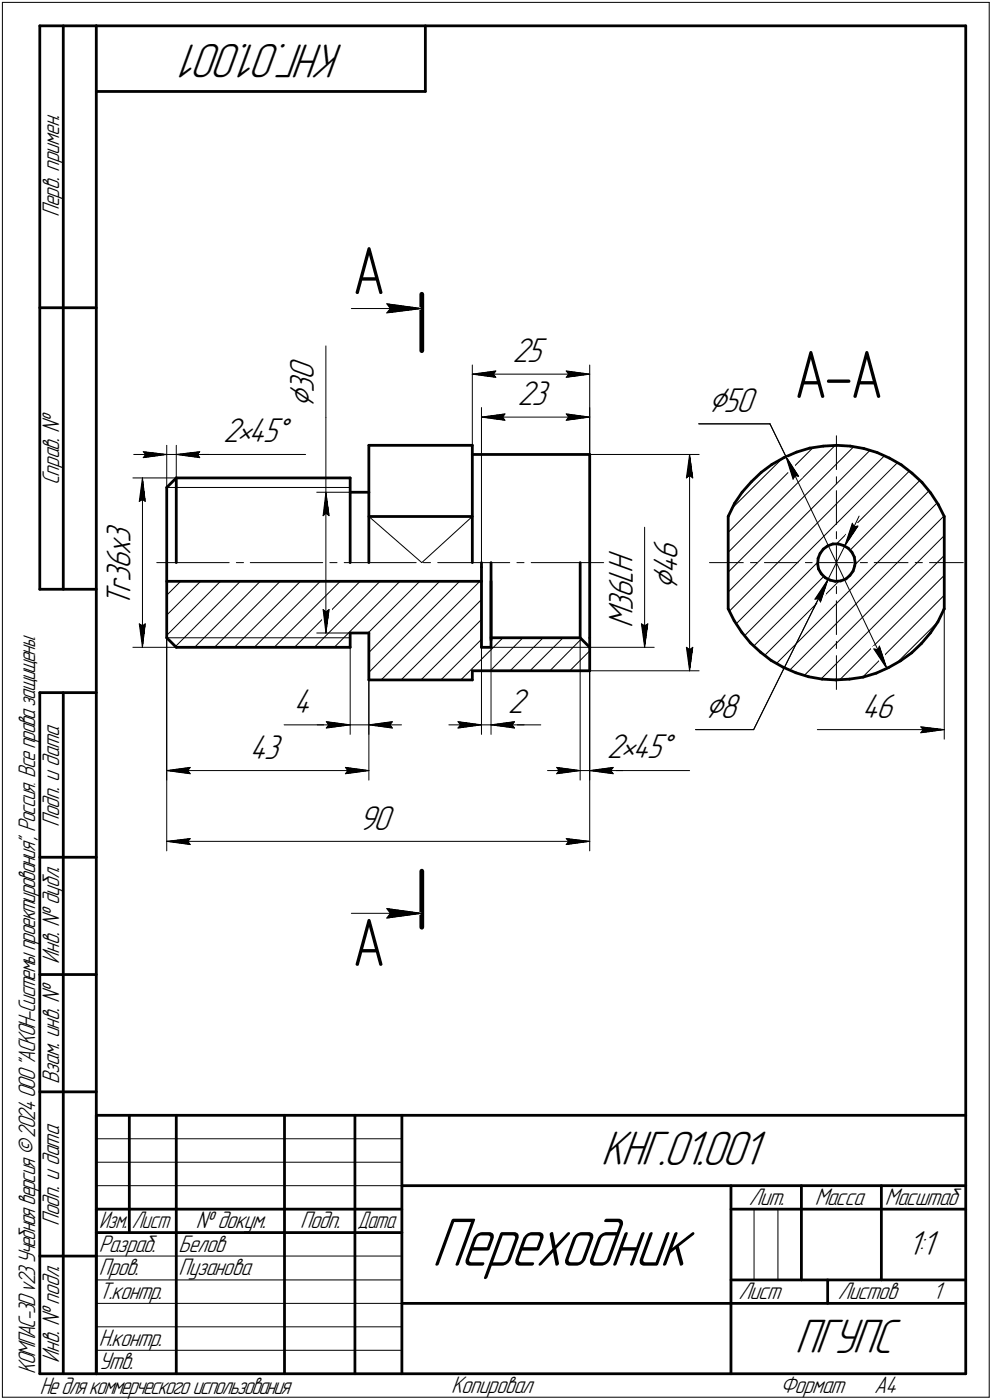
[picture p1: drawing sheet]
<svg xmlns="http://www.w3.org/2000/svg" width="211mm" height="298mm" viewBox="0 0 211 298" stroke-linecap="round" stroke-linejoin="round" font-family="sans-serif">
<defs><g id="words">
<text font-size="15.6" x="91.8" y="269.5">Переходник</text>
<g font-size="14.6">
<text x="75" y="62.6">А</text>
<text x="169" y="84.7">А-А</text>
<text x="75" y="205.7">А</text>
</g>
<g font-size="10.9">
<text x="73.2" y="9.3" transform="rotate(-180 73.2 9.3)">КНГ.01.001</text>
<text x="127.8" y="248.2">КНГ.01.001</text>
<text x="169.1" y="288.2">ПГУПС</text>
</g>
<g font-size="8.5">
<text x="66.8" y="86.9" transform="rotate(-90 66.8 86.9)">⌀</text>
<text x="150.7" y="87.7">⌀50</text>
<text x="144.1" y="125.6" transform="rotate(-90 144.1 125.6)">⌀</text>
<text x="150" y="152.8">⌀8</text>
</g>
<g font-size="7.8">
<text x="109.1" y="77.1">25</text>
<text x="66.8" y="83.6" transform="rotate(-90 66.8 83.6)">3</text>
<text x="66.8" y="80.9" transform="rotate(-90 66.8 80.9)">0</text>
<text x="110.1" y="86.3">23</text>
<text x="47.5" y="94.2">2•45°</text>
<text x="27.7" y="118.2" transform="rotate(-90 27.7 118.2)">х</text>
<text x="27.7" y="115.6" transform="rotate(-90 27.7 115.6)">3</text>
<text x="144.1" y="119.3" transform="rotate(-90 144.1 119.3)">6</text>
<text x="27.7" y="123.9" transform="rotate(-90 27.7 123.9)">3</text>
<text x="27.7" y="121.2" transform="rotate(-90 27.7 121.2)">6</text>
<text x="134.6" y="124.3" transform="rotate(-90 134.6 124.3)">L</text>
<text x="134.6" y="121.9" transform="rotate(-90 134.6 121.9)">H</text>
<text x="144.1" y="122.3" transform="rotate(-90 144.1 122.3)">4</text>
<text x="27.7" y="129.3" transform="rotate(-90 27.7 129.3)">T</text>
<text x="27.7" y="126.3" transform="rotate(-90 27.7 126.3)">r</text>
<text x="134.6" y="130" transform="rotate(-90 134.6 130)">3</text>
<text x="134.6" y="127.4" transform="rotate(-90 134.6 127.4)">6</text>
<text x="134.6" y="133.7" transform="rotate(-90 134.6 133.7)">M</text>
<text x="62.5" y="151.8">4</text>
<text x="108.1" y="151.8">2</text>
<text x="183.4" y="152.9">46</text>
<text x="53.1" y="161.5">43</text>
<text x="129.1" y="161.5">2•45°</text>
<text x="76.4" y="176.6">90</text>
<text x="193.1" y="267.3">1:1</text>
</g>
<g font-size="5.4">
<text x="12.6" y="46.3" transform="rotate(-90 12.6 46.3)">Перв. примен.</text>
<text x="12.6" y="103.4" transform="rotate(-90 12.6 103.4)">Справ. №</text>
<text x="12.6" y="176.1" transform="rotate(-90 12.6 176.1)">Подп. и дата</text>
<text x="12.6" y="205.2" transform="rotate(-90 12.6 205.2)">Инв. № дубл.</text>
<text x="12.6" y="230.9" transform="rotate(-90 12.6 230.9)">Взам. инв. №</text>
<text x="159.3" y="256.6">Лит.</text>
<text x="173.4" y="256.6">Масса</text>
<text x="188.3" y="256.6">Масштаб</text>
<text x="12.6" y="261.1" transform="rotate(-90 12.6 261.1)">Подп. и дата</text>
<text x="41.6" y="261.6">№ докум.</text>
<text x="63.9" y="261.6">Подп.</text>
<text x="21" y="266.6">Разраб.</text>
<text x="38" y="266.6">Белов</text>
<text x="21" y="271.6">Пров.</text>
<text x="38" y="271.6">Пузанова</text>
<text x="21" y="276.6">Т.контр.</text>
<text x="157.1" y="276.6">Лист</text>
<text x="178.3" y="276.6">Листов</text>
<text x="198.5" y="276.6">1</text>
<text x="21" y="286.6">Н.контр.</text>
<text x="7.5" y="292.5" transform="rotate(-90 7.5 292.5)">КОМПАС-3Dv23Учебнаяверсия©2024ООО&quot;АСКОН-Системыпроектирования&quot;, Россия. Всеправазащищены.</text>
<text x="12.6" y="290.2" transform="rotate(-90 12.6 290.2)">Инв. № подл.</text>
<text x="21" y="291.6">Утв.</text>
<text x="8.5" y="296.7">Недлякоммерческогоиспользования</text>
<text x="96" y="296.6">Копировал</text>
<text x="166" y="296.6">Формат</text>
<text x="186" y="296.6">A4</text>
</g>
<g font-size="5.3">
<text x="21.1" y="261.6">Изм.</text>
<text x="28.1" y="261.6">Лист</text>
<text x="76.1" y="261.6">Дата</text>
</g>
</g></defs>
<g fill="none" stroke="#000" stroke-width=".59">
<path d="M8.5 5.5v120zM8.5 5.5h12zM13.5 5.5v120zM20.5 5.5v287zM20.5 5.5h185zM20.5 19.5h70zM90.5 5.5v14zM205.5 5.5v287zM8.5 65.5h12zM78.5 94.8v10zM78.5 94.8h22zM100.5 94.8v2z"/>
<path d="M100.5 96.8h25zM100.5 96.8v23zM125.5 96.8v39zM164.3 98.9l2.5-1.4zM166.8 97.5l2.7-1.2zM169.5 96.3l2.8-.9zM172.3 95.4l2.9-.4zM175.2 95l2.9-.2zM178.1 94.8l2.8 .2zM180.9 95l2.9 .5zM183.8 95.5l2.8 .9zM186.6 96.4l2.6 1.1z"/>
<path d="M189.2 97.5l2.6 1.5zM191.8 99l2.3 1.8zM35.5 103.8v32zM37.5 101.8h37zM37.5 101.8l-2 2zM37.5 101.8v18zM74.5 101.8v3zM74.5 104.8h4zM74.5 104.8v15zM78.5 104.8v15zM78.5 110h22zM102.4 119.8v1z"/>
<path d="M104.5 119.8v16.5zM123.4 119.8v16zM154.9 110v19.6zM155 109.8l-.1 .2zM156.3 107.2l-1.3 2.6zM157.9 104.8l-1.6 2.4zM159.9 102.6l2.1-2zM159.9 102.6l-2 2.2zM162 100.6l2.3-1.7zM174.1 118.9l-.1 1.2zM174.5 117.9l-.4 1zM175.2 116.9l.9-.7z"/>
<path d="M175.2 116.9l-.7 1zM176.1 116.2l1.1-.4zM177.2 115.8h1.2zM178.4 115.8l1.1 .4zM179.5 116.2l1 .6zM180.5 116.8l.8 .8zM181.3 117.6l.5 1zM181.8 118.6l.1 1.2zM181.9 119.8v.7zM194.1 100.8l2.1 1.9zM196.2 102.7l1.8 2.3zM198 105l1.6 2.4z"/>
<path d="M199.6 107.4l1.3 2.6zM200.9 110v19.6zM8.5 125.5h12zM35.5 135.8l2 2zM35.5 123.8h66.9zM37.5 137.8h37zM74.5 134.8h4zM74.5 134.8v3zM78.5 134.8v10zM102.4 123.8v14zM102.4 137.8h2.1zM102.4 120.8v3z"/>
<path d="M104.5 123.8v14zM104.5 135.8h18.9zM123.4 135.8l2.1 2zM125.5 135.8v2zM125.5 137.8v5zM154.9 129.6l1.3 2.6zM156.2 132.2l1.6 2.4zM157.8 134.6l1.9 2.3zM159.7 136.9l2.1 2zM161.8 138.9l2.3 1.7zM174 120.1l.2 1.1zM174.2 121.2l.6 1z"/>
<path d="M174.8 122.2l.8 .8zM175.6 123l1 .5zM176.6 123.5l1.1 .3zM177.7 123.8l1.2-.1zM178.9 123.7l1.1-.4zM180 123.3l.8-.8zM181.5 121.6l-.7 .9zM181.9 120.5l-.4 1.1zM194 139l2.1-2zM198 134.8l-1.9 2.2zM199.6 132.4l-1.6 2.4zM200.8 129.8l-1.2 2.6z"/>
<path d="M200.9 129.6l-.1 .2zM8.5 147.5v145zM8.5 147.5h12zM13.5 147.5v145zM78.5 144.8h22zM100.5 142.8v2zM100.5 142.8h25zM164.1 140.6l2.5 1.5zM166.6 142.1l2.7 1.2zM169.3 143.3l2.7 .8zM172 144.1l2.9 .5zM174.9 144.6l2.9 .2z"/>
<path d="M177.8 144.8l3-.2zM180.8 144.6l2.8-.4zM183.6 144.2l2.8-.9zM186.4 143.3l2.7-1.1zM189.1 142.2l2.5-1.5zM191.6 140.7l2.4-1.7zM8.5 182.5h12zM8.5 207.5h12zM8.5 232.5h12zM20.5 237.5h185zM20.5 237.5v55zM27.5 237.5v25z"/>
<path d="M37.5 237.5v55zM60.5 237.5v55zM75.5 237.5v55zM85.5 237.5v55zM20.5 257.5h65zM85.5 252.5h120zM155.5 252.5v40zM155.5 257.5h15zM170.5 252.5v20zM170.5 257.5h35zM187.5 252.5v20zM8.5 267.5h12z"/>
<path d="M20.5 262.5h65zM85.5 277.5h70zM155.5 277.5h50zM155.5 272.5h50zM176.1 272.5v5zM8.5 292.5h12zM20.5 292.5h185z"/>
</g>
<g fill="none" stroke="#000" stroke-width=".21">
<path d="M.5 .5v297zM.5 .5h210zM210.5 .5v297zM69.3 73.7v15.2zM74.8 65.7h14.9zM82.3 66.6l7.4-.9zM82.3 64.7l.8 1zM82.3 64.7l7.4 1zM83.1 65.7l-.8 .9zM100.5 77.7v19.1zM100.5 79.7l5-.7zM100.5 79.7l5 .6z"/>
<path d="M100.5 79.7h25zM105 79.7l.5 .6zM105.5 79l-.5 .7zM120.5 79l.5 .7zM120.5 79l5 .7zM121 79.7l-.5 .6zM125.5 77.7v19.1zM28.4 96.8h7.1zM30.5 96.2l5 .6zM30.5 96.2l.5 .6zM30.5 97.5l5-.7zM31 96.8l-.5 .7z"/>
<path d="M35.5 94.8v9zM35.5 96.8h2zM37.5 96.8h8zM37.5 94.8v7zM37.5 96.8l5 .7zM37.5 96.8l5-.6zM37.5 96.8h6.9zM42 96.8l.5 .7zM42.5 96.2l-.5 .6zM45.5 96.8h19.5zM69.3 88.9v15.9zM102.4 86.8v51z"/>
<path d="M102.4 88.8l5-.7zM102.4 88.8l5 .7zM102.4 88.8h23.1zM106.9 88.8l.5 .7zM107.4 88.1l-.5 .7zM120.5 80.3l5-.6zM120.5 89.5l5-.7zM120.5 88.1l.5 .7zM120.5 88.1l5 .7zM121 88.8l-.5 .7zM125.5 96.8h23.3zM125.5 86.8v51z"/>
<path d="M146.7 96.8l.7 5zM146.7 96.8l-.7 5zM146.7 96.8v46zM148.7 90.3h15.1zM163.8 90.3l3.4 6.9zM167.2 97.2l2.7 4.2zM167.2 97.2l1.5 4.8zM167.2 97.2l21.5 45.2zM178 92.8v7.2zM188.2 97l-33 33.1zM28.3 101.8h9.2zM29.6 106.8l.7-.5z"/>
<path d="M30.3 101.8l.6 5zM30.3 106.3l.6 .5zM30.3 101.8l-.7 5zM30.3 101.8v36zM33.4 119.8h15.4zM35.5 103.8h39zM50.3 119.8h1.5zM53.3 119.8h15.4zM67.4 104.8h7.1zM68.7 109.8l.6-.5zM69.3 104.8l.7 5zM69.3 109.3l.7 .5z"/>
<path d="M69.3 104.8l-.6 5zM69.3 104.8v30zM70.2 119.8h1.5zM73.2 119.8h15.4zM78.5 110l11.2 9.8zM89.7 119.8l10.8-9.8zM90.1 119.8h1.5zM93.1 119.8h15.4zM110 119.8h1.5zM113 119.8h15.4zM137.2 112.3v25.5zM146 101.8l.7-.5z"/>
<path d="M146.7 101.3l.7 .5zM151 119.8h7.2zM154.9 117.6l22.8-22.8zM154.9 113.4l18.1-18.1zM155.7 108.3l10.8-10.7zM159.7 119.8h1.4zM162.6 119.8h7.2zM169.2 101.3l.7 .1zM169.2 101.3l-.5 .7zM171.4 119.8h1.4zM173.9 119.8l-15.5 15.6zM174.3 119.8h3.7z"/>
<path d="M178 119.8v3.6zM178 101.5v1.5zM178 104.5v7.2zM178 113.2v1.5zM178 116.2v3.6zM178 119.8h3.5zM178 115.8l15.5-15.6zM179.7 116.2l-3.5 7.2zM180.9 117.1l14.8-14.8zM181.4 111.4l.3 .8zM181.4 111.4l-1.7 4.8zM181.7 112.2l.8-.2z"/>
<path d="M182.5 112l-2.8 4.2zM182.8 109.9l-3.1 6.3zM183 119.8h1.6zM186 119.8h7.2zM194.7 119.8h1.6zM197.8 119.8h7.2zM200.9 118.3l-26.2 26.3zM28.3 137.8h9.2zM29.6 132.8l.7 5zM29.6 132.8l.7 .5zM30.3 133.3l.6-.5zM30.9 132.8l-.6 5z"/>
<path d="M35.5 135.8h39zM35.5 131l7.2-7.2zM35.5 126.7l2.9-2.9zM35.5 135.8v30.3zM35.5 135.8v45.4zM46.9 123.8l-11.4 11.5zM49.9 137.8l14-14zM51.1 123.8l-13.8 13.9zM55.4 123.8l-14 14zM58.3 137.8l14.1-14zM59.6 123.8l-14 14zM67.4 134.8h7.1z"/>
<path d="M68.2 123.8l-14.1 14zM68.7 129.8l.6 5zM68.7 129.8l.6 .5zM69.3 130.3l.7-.5zM70 129.8l-.7 5zM74.5 137.8v18.6zM76.6 123.8l-13.9 14zM78.3 134.8l11-11zM78.5 134.8v21.6zM78.5 134.8v31.3zM80.9 123.8l-14 14zM85.1 123.8l-14 14z"/>
<path d="M93.6 123.8l-15.1 15.1zM97.8 123.8l-19.3 19.4zM102.1 123.8l-21 21zM102.4 136.1l-8.6 8.7zM102.4 127.7l-17.1 17.1zM102.4 137.8v18.6zM104.5 137.8h21zM104.5 137.8v18.6zM107 135.8l-9 9zM111.3 135.8l-7 7zM115.6 135.8l-7.1 7zM123.4 135.8v30.3z"/>
<path d="M123.7 136.1l-6.7 6.7zM125.5 137.8h13.7zM125.5 137.8v28.3zM136.5 132.8l.7 5zM136.5 132.8l.7 .5zM137.2 133.3l.6-.5zM137.8 132.8l-.6 5zM146 137.8l.7 5zM146 137.8l.7 .5zM146.7 138.3l.7-.5zM147.4 137.8l-.7 5zM154.9 126.1l30.3-30.3z"/>
<path d="M154.9 121.8l26.8-26.7zM156.6 132.8l34.4-34.3zM160.4 137.6l14.9-14.8zM162.6 139.6l15.9-15.8zM173.4 127.6l.8-.2zM174.2 127.4l.4 .8zM176.2 123.4l-15.8 32zM176.2 123.4l-2.8 4.2zM176.2 123.4l-1.6 4.8zM176.2 123.4l-3.1 6.3zM178 139.6v7.2zM178 136.6v1.5z"/>
<path d="M178 127.9v7.2zM178 124.9v1.5zM181.9 120.3l15.8-15.8zM185.9 138.2l2.8 4.2zM185.9 138.2l.9 .1zM187.1 137.6l-.3 .7zM187.1 137.6l1.6 4.8zM200.9 126.7l-17.3 17.5zM200.9 129.6v27.8zM60.5 154.3h8.9zM67.5 154.3h7zM69.4 154.3h5.1z"/>
<path d="M69.4 153.7l5.1 .6zM69.4 153.7l.5 .6zM69.4 155l5.1-.7zM69.9 154.3l-.5 .7zM74.5 154.3h4zM78.5 154.3l5 .7zM78.5 154.3l5-.6zM78.5 154.3h6.9zM83 154.3l.5 .7zM83.5 153.7l-.5 .6zM89.6 144.8l12.8-12.9zM95.5 154.3h6.9z"/>
<path d="M97.5 153.7l4.9 .6zM97.5 153.7l.5 .6zM97.5 155l4.9-.7zM98 154.3l-.5 .7zM102.4 154.3h2.1zM104.5 154.3h1.6zM104.5 154.3l5 .7zM104.5 154.3l5-.6zM104.5 154.3h7zM106.1 154.3h9zM109 154.3l.5 .7zM109.5 153.7l-.5 .6z"/>
<path d="M112.8 142.8l7-7zM121.2 142.8l4.3-4.2zM125.5 142.8h23.3zM125.5 142.8v38.4zM148 155.4h12.4zM165.2 141.3l34.3-34.3zM168 142.7l32.9-32.9zM171.1 143.8l29.8-29.8zM173.9 155.4h27zM178.6 144.8l22.3-22.3zM190.6 141.4l9-9zM195.9 156l5-.6z"/>
<path d="M195.9 154.8l.5 .6zM195.9 154.8l5 .6zM196.4 155.4l-.5 .6zM35.5 164.1l5-.7zM35.5 164.1l5 .7zM35.5 164.1h43zM35.5 179.2l5-.6zM35.5 179.2l5 .6zM35.5 179.2h90zM40 164.1l.5 .7zM40 179.2l.5 .6zM40.5 163.4l-.5 .7z"/>
<path d="M40.5 178.6l-.5 .6zM73.5 164.8l5-.7zM73.5 163.4l.5 .7zM73.5 163.4l5 .7zM74 164.1l-.5 .7zM116.5 164.1h6.9zM118.4 163.4l5 .7zM118.4 163.4l.6 .7zM118.4 164.8l5-.7zM119 164.1l-.6 .7zM120.5 179.8l5-.6zM120.5 178.6l.5 .6z"/>
<path d="M120.5 178.6l5 .6zM121 179.2l-.5 .6zM123.4 164.1h2.1zM125.5 164.1h1.7zM125.5 164.1l5 .7zM125.5 164.1l5-.7zM125.5 164.1h7zM127.2 164.1h19.5zM130 164.1l.5 .7zM130.5 163.4l-.5 .7zM74.8 194.5h14.9zM82.3 195.5l7.4-1z"/>
<path d="M82.3 193.5l.8 1zM82.3 193.5l7.4 1zM83.1 194.5l-.8 1zM20.5 247.5h65zM20.5 252.5h65zM20.5 242.5h65zM160.4 257.5v15zM165.5 257.5v15zM20.5 267.5h65zM20.5 272.5h65zM20.5 277.5h65zM.5 297.5h210z"/>
<path d="M20.5 282.5h65zM20.5 287.5h65z"/>
</g>
<path d="M89.7 62.7v12zM89.7 185.5v11.9z" fill="none" stroke="#000" stroke-width="1"/>
<g fill="#fff" stroke="#fff" stroke-width=".21">
<path d="M74.9 53h6.7zM74.9 53.1h6.7zM74.9 53.2h6.7zM74.9 53.3h6.7zM74.9 53.3h6.7zM74.9 53.4h6.7zM74.9 53.5h6.7zM74.9 53.6h6.7zM74.9 53.7h6.7zM74.9 53.8h6.7zM74.9 53.8h6.7zM74.9 53.9h6.7zM74.9 54h6.7zM74.9 54.1h6.7zM74.9 54.2h6.7zM74.9 54.3h6.7zM74.9 54.4h6.7zM74.9 54.4h6.7zM74.9 54.5h6.7zM74.9 54.6h6.7zM74.9 54.7h6.7zM74.9 54.8h6.7zM74.9 54.9h6.7zM74.9 54.9h6.7zM74.9 55h6.7zM74.9 55.1h6.7zM74.9 55.2h6.7zM74.9 55.3h6.7zM74.9 55.4h6.7zM74.9 55.5h6.7zM74.9 55.5h6.7zM74.9 55.6h6.7zM74.9 55.7h6.7zM74.9 55.8h6.7zM74.9 55.9h6.7zM74.9 56h6.7zM74.9 56h6.7zM74.9 56.1h6.7zM74.9 56.2h6.7zM74.9 56.3h6.7zM74.9 56.4h6.7zM74.9 56.5h6.7zM74.9 56.6h6.7zM74.9 56.6h6.7zM74.9 56.7h6.7zM74.9 56.8h6.7zM74.9 56.9h6.7zM74.9 57h6.7zM74.9 57.1h6.7zM74.9 57.1h6.7zM74.9 57.2h6.7zM74.9 57.3h6.7zM74.9 57.4h6.7zM74.9 57.5h6.7zM74.9 57.6h6.7zM74.9 57.7h6.7zM74.9 57.7h6.7zM74.9 57.8h6.7zM74.9 57.9h6.7zM74.9 58h6.7zM74.9 58.1h6.7zM74.9 58.2h6.7zM74.9 58.3h6.7zM74.9 58.3h6.7zM74.9 58.4h6.7zM74.9 58.5h6.7zM74.9 58.6h6.7zM74.9 58.7h6.7zM74.9 58.8h6.7zM74.9 58.8h6.7zM74.9 58.9h6.7zM74.9 59h6.7zM74.9 59.1h6.7zM74.9 59.2h6.7zM74.9 59.3h6.7zM74.9 59.4h6.7zM74.9 59.4h6.7zM74.9 59.5h6.7zM74.9 59.6h6.7zM74.9 59.7h6.7zM74.9 59.8h6.7zM74.9 59.9h6.7zM74.9 59.9h6.7zM74.9 60h6.7zM74.9 60.1h6.7zM74.9 60.2h6.7zM74.9 60.3h6.7zM74.9 60.4h6.7zM74.9 60.5h6.7zM74.9 60.5h6.7zM74.9 60.6h6.7zM74.9 60.7h6.7zM74.9 60.8h6.7zM74.9 60.9h6.7zM74.9 61h6.7zM74.9 61h6.7zM74.9 61.1h6.7zM74.9 61.2h6.7zM74.9 61.3h6.7zM74.9 61.4h6.7zM74.9 61.5h6.7zM74.9 61.6h6.7zM74.9 61.6h6.7zM74.9 61.7h6.7zM74.9 61.8h6.7zM74.9 61.9h6.7zM74.9 62h6.7zM74.9 62.1h6.7zM74.9 62.1h6.7zM74.9 62.2h6.7zM74.9 62.3h6.7zM74.9 62.4h6.7zM74.9 62.5h6.7zM74.9 62.6h6.7zM74.9 62.7h6.7zM74.9 62.7h6.7zM74.9 62.8h6.7zM74.9 62.9h6.7zM74.9 63h6.7zM74.9 63.1h6.7zM74.9 63.2h6.7zM74.9 63.2h6.7zM74.9 63.3h6.7zM74.9 63.4h6.7zM74.9 63.5h6.7zM74.9 63.6h6.7zM74.9 63.7h6.7zM74.9 63.8h6.7zM74.9 63.8h6.7zM74.9 63.9h6.7zM74.9 64h6.7zM74.9 64.1h6.7zM74.9 64.2h6.7zM74.9 64.3h6.7zM74.9 64.3h6.7zM74.9 64.4h6.7zM74.9 64.5h6.7zM74.9 64.6h6.7zM74.9 64.7h6.7zM74.9 64.8h6.7zM74.9 64.9h6.7zM74.9 64.9h6.7zM74.9 65h6.7zM74.9 65.1h6.7zM74.9 65.2h6.7z"/>
<path d="M74.9 196h6.7zM74.9 196.1h6.7zM74.9 196.2h6.7zM74.9 196.3h6.7zM74.9 196.3h6.7zM74.9 196.4h6.7zM74.9 196.5h6.7zM74.9 196.6h6.7zM74.9 196.7h6.7zM74.9 196.8h6.7zM74.9 196.8h6.7zM74.9 196.9h6.7zM74.9 197h6.7zM74.9 197.1h6.7zM74.9 197.2h6.7zM74.9 197.3h6.7zM74.9 197.4h6.7zM74.9 197.4h6.7zM74.9 197.5h6.7zM74.9 197.6h6.7zM74.9 197.7h6.7zM74.9 197.8h6.7zM74.9 197.9h6.7zM74.9 198h6.7zM74.9 198h6.7zM74.9 198.1h6.7zM74.9 198.2h6.7zM74.9 198.3h6.7zM74.9 198.4h6.7zM74.9 198.5h6.7zM74.9 198.5h6.7zM74.9 198.6h6.7zM74.9 198.7h6.7zM74.9 198.8h6.7zM74.9 198.9h6.7zM74.9 199h6.7zM74.9 199.1h6.7zM74.9 199.1h6.7zM74.9 199.2h6.7zM74.9 199.3h6.7zM74.9 199.4h6.7zM74.9 199.5h6.7zM74.9 199.6h6.7zM74.9 199.6h6.7zM74.9 199.7h6.7zM74.9 199.8h6.7zM74.9 199.9h6.7zM74.9 200h6.7zM74.9 200.1h6.7zM74.9 200.2h6.7zM74.9 200.2h6.7zM74.9 200.3h6.7zM74.9 200.4h6.7zM74.9 200.5h6.7zM74.9 200.6h6.7zM74.9 200.7h6.7zM74.9 200.7h6.7zM74.9 200.8h6.7zM74.9 200.9h6.7zM74.9 201h6.7zM74.9 201.1h6.7zM74.9 201.2h6.7zM74.9 201.3h6.7zM74.9 201.3h6.7zM74.9 201.4h6.7zM74.9 201.5h6.7zM74.9 201.6h6.7zM74.9 201.7h6.7zM74.9 201.8h6.7zM74.9 201.8h6.7zM74.9 201.9h6.7zM74.9 202h6.7zM74.9 202.1h6.7zM74.9 202.2h6.7zM74.9 202.3h6.7zM74.9 202.4h6.7zM74.9 202.4h6.7zM74.9 202.5h6.7zM74.9 202.6h6.7zM74.9 202.7h6.7zM74.9 202.8h6.7zM74.9 202.9h6.7zM74.9 202.9h6.7zM74.9 203h6.7zM74.9 203.1h6.7zM74.9 203.2h6.7zM74.9 203.3h6.7zM74.9 203.4h6.7zM74.9 203.5h6.7zM74.9 203.5h6.7zM74.9 203.6h6.7zM74.9 203.7h6.7zM74.9 203.8h6.7zM74.9 203.9h6.7zM74.9 204h6.7zM74.9 204h6.7zM74.9 204.1h6.7zM74.9 204.2h6.7zM74.9 204.3h6.7zM74.9 204.4h6.7zM74.9 204.5h6.7zM74.9 204.6h6.7zM74.9 204.6h6.7zM74.9 204.7h6.7zM74.9 204.8h6.7zM74.9 204.9h6.7zM74.9 205h6.7zM74.9 205.1h6.7zM74.9 205.1h6.7zM74.9 205.2h6.7zM74.9 205.3h6.7zM74.9 205.4h6.7zM74.9 205.5h6.7zM74.9 205.6h6.7zM74.9 205.7h6.7zM74.9 205.7h6.7zM74.9 205.8h6.7zM74.9 205.9h6.7zM74.9 206h6.7zM74.9 206.1h6.7zM74.9 206.2h6.7zM74.9 206.2h6.7zM74.9 206.3h6.7zM74.9 206.4h6.7zM74.9 206.5h6.7zM74.9 206.6h6.7zM74.9 206.7h6.7zM74.9 206.8h6.7zM74.9 206.8h6.7zM74.9 206.9h6.7zM74.9 207h6.7zM74.9 207.1h6.7zM74.9 207.2h6.7zM74.9 207.3h6.7zM74.9 207.3h6.7zM74.9 207.4h6.7zM74.9 207.5h6.7zM74.9 207.6h6.7zM74.9 207.7h6.7zM74.9 207.8h6.7zM74.9 207.9h6.7zM74.9 207.9h6.7zM74.9 208h6.7zM74.9 208.1h6.7zM74.9 208.2h6.7z"/>
<path d="M81.8 64.2h.7zM81.8 64.3h1.3zM81.8 64.3h1.9zM81.8 64.4h2.5zM81.8 64.5h3.1zM81.8 64.6h3.7zM81.8 64.7h4.4zM81.8 64.8h5zM81.8 64.9h5.6zM81.8 64.9h6.2zM81.8 65h6.4zM81.8 65.1h6.6zM81.8 65.2h6.8zM81.8 65.3h7zM81.8 65.4h7.2zM81.8 65.4h7.4zM81.8 65.5h7.6zM81.8 65.6h7.8zM81.8 65.7h7.9zM81.8 65.8h7.8zM81.8 65.9h7.6zM81.8 66h7.4zM81.8 66h7.2zM81.8 66.1h7zM81.8 66.2h6.8zM81.8 66.3h6.6zM81.8 66.4h6.4zM81.8 66.5h6.2zM81.8 66.5h5.5zM81.8 66.6h4.8zM81.8 66.7h4.1zM81.8 66.8h3.5zM81.8 66.9h2.8zM81.8 67h2.1zM81.8 67.1h1.4zM81.8 67.1h.7z"/>
<path d="M81.8 193h.7zM81.8 193h1.3zM81.8 193.1h1.9zM81.8 193.2h2.5zM81.8 193.3h3.1zM81.8 193.4h3.7zM81.8 193.5h4.4zM81.8 193.5h5zM81.8 193.6h5.6zM81.8 193.7h6.2zM81.8 193.8h6.4zM81.8 193.9h6.6zM81.8 194h6.8zM81.8 194.1h7zM81.8 194.1h7.2zM81.8 194.2h7.4zM81.8 194.3h7.6zM81.8 194.4h7.8zM81.8 194.5h7.9zM81.8 194.6h7.8zM81.8 194.6h7.6zM81.8 194.7h7.4zM81.8 194.8h7.2zM81.8 194.9h7zM81.8 195h6.8zM81.8 195.1h6.6zM81.8 195.2h6.4zM81.8 195.2h6.2zM81.8 195.3h5.5zM81.8 195.4h4.8zM81.8 195.5h4.1zM81.8 195.6h3.5zM81.8 195.7h2.8zM81.8 195.7h2.1zM81.8 195.8h1.4zM81.8 195.9h.7z"/>
<path d="M181 110.8h.3zM181 110.9h.4zM180.9 111h.7zM180.9 111.1h.9zM180.9 111.2h1zM180.8 111.3h1.3zM180.8 111.3h1.5zM180.8 111.4h1.7zM180.8 111.5h1.8zM180.8 111.6h2zM180.8 111.7h2.2zM180.7 111.8h2.4zM180.7 111.8h2.5zM180.7 111.9h2.5zM180.6 112h2.5zM180.6 112.1h2.5zM180.6 112.2h2.4zM180.5 112.3h2.5zM180.5 112.4h2.5zM180.5 112.4h2.4zM180.4 112.5h2.4zM180.4 112.6h2.4zM180.4 112.7h2.3zM180.3 112.8h2.3zM180.3 112.9h2.3zM180.3 112.9h2.2zM180.3 113h2.2zM180.3 113.1h2.2zM180.3 113.2h2.1zM180.2 113.3h2.1zM180.2 113.4h2.1zM180.2 113.5h2zM180.1 113.5h2.1zM180.1 113.6h2zM180.1 113.7h1.9zM180 113.8h2zM180 113.9h1.9zM180 114h1.9zM179.9 114h2zM179.9 114.1h1.9zM179.9 114.2h1.8zM179.8 114.3h1.9zM179.8 114.4h1.8zM179.8 114.5h1.7zM179.8 114.6h1.7zM179.8 114.6h1.6zM179.8 114.7h1.6zM179.8 114.8h1.6zM179.8 114.9h1.5zM179.8 115h1.4zM179.8 115.1h1.3zM179.8 115.1h1.2zM179.8 115.2h1.1zM179.8 115.3h1zM179.8 115.4h1zM179.8 115.5h.9zM179.8 115.6h.8zM179.8 115.7h.6zM179.8 115.7h.5zM179.8 115.8h.5zM179.8 115.9h.4zM179.8 116h.3zM179.8 116.1h.2z"/>
<path d="M176 123.5h.2zM175.9 123.6h.3zM175.9 123.7h.3zM175.8 123.8h.4zM175.7 123.9h.5zM175.6 124h.6zM175.4 124h.8zM175.3 124.1h.9zM175.3 124.2h.9zM175.2 124.3h1zM175.1 124.4h1zM175 124.5h1.1zM174.9 124.5h1.2zM174.8 124.6h1.3zM174.8 124.7h1.3zM174.7 124.8h1.4zM174.6 124.9h1.5zM174.6 125h1.5zM174.5 125.1h1.6zM174.4 125.1h1.7zM174.4 125.2h1.7zM174.3 125.3h1.7zM174.2 125.4h1.8zM174.2 125.5h1.8zM174.2 125.6h1.7zM174.1 125.6h1.8zM174.1 125.7h1.8zM174 125.8h1.9zM173.9 125.9h2zM173.9 126h2zM173.8 126.1h2zM173.7 126.2h2.1zM173.7 126.2h2.1zM173.7 126.3h2zM173.6 126.4h2.1zM173.6 126.5h2.1zM173.5 126.6h2.1zM173.4 126.7h2.2zM173.4 126.7h2.2zM173.3 126.8h2.2zM173.2 126.9h2.3zM173.2 127h2.3zM173.1 127.1h2.3zM173.1 127.2h2.3zM173.1 127.3h2.3zM173 127.3h2.3zM172.9 127.4h2.4zM172.9 127.5h2.4zM172.8 127.6h2.5zM172.7 127.7h2.6zM172.6 127.8h2.7zM172.8 127.8h2.4zM173 127.9h2.2zM173.1 128h2.1zM173.3 128.1h1.8zM173.5 128.2h1.6zM173.7 128.3h1.4zM173.7 128.4h1.3zM174 128.4h1zM174.2 128.5h.8zM174.3 128.6h.6zM174.5 128.7h.4zM174.7 128.8h.2z"/>
<path d="M149.9 147h8.5zM149.9 147.1h8.5zM149.9 147.2h8.5zM149.9 147.2h8.5zM149.9 147.3h8.5zM149.9 147.4h8.5zM149.9 147.5h8.5zM149.9 147.6h8.5zM149.9 147.7h8.5zM149.9 147.7h8.5zM149.9 147.8h8.5zM149.9 147.9h8.5zM149.9 148h8.5zM149.9 148.1h8.5zM149.9 148.2h8.5zM149.9 148.3h8.5zM149.9 148.3h8.5zM149.9 148.4h8.5zM149.9 148.5h8.5zM149.9 148.6h8.5zM149.9 148.7h8.5zM149.9 148.8h8.5zM149.9 148.8h8.5zM149.9 148.9h8.5zM149.9 149h8.5zM149.9 149.1h8.5zM149.9 149.2h8.5zM149.9 149.3h8.5zM149.9 149.4h8.5zM149.9 149.4h8.5zM149.9 149.5h8.5zM149.9 149.6h8.5zM149.9 149.7h8.5zM149.9 149.8h8.5zM149.9 149.9h8.5zM149.9 149.9h8.5zM149.9 150h8.5zM149.9 150.1h8.5zM149.9 150.2h8.5zM149.9 150.3h8.5zM149.9 150.4h8.5zM149.9 150.5h8.5zM149.9 150.5h8.5zM149.9 150.6h8.5zM149.9 150.7h8.5zM149.9 150.8h8.5zM149.9 150.9h8.5zM149.9 151h8.5zM149.9 151h8.5zM149.9 151.1h8.5zM149.9 151.2h8.5zM149.9 151.3h8.5zM149.9 151.4h8.5zM149.9 151.5h8.5zM149.9 151.6h8.5zM149.9 151.6h8.5zM149.9 151.7h8.5zM149.9 151.8h8.5zM149.9 151.9h8.5zM149.9 152h8.5zM149.9 152.1h8.5zM149.9 152.1h8.5zM149.9 152.2h8.5zM149.9 152.3h8.5zM149.9 152.4h8.5zM149.9 152.5h8.5zM149.9 152.6h8.5zM149.9 152.7h8.5zM149.9 152.7h8.5zM149.9 152.8h8.5zM149.9 152.9h8.5zM149.9 153h8.5zM149.9 153.1h8.5zM149.9 153.2h8.5zM149.9 153.2h8.5zM149.9 153.3h8.5zM149.9 153.4h8.5zM149.9 153.5h8.5zM149.9 153.6h8.5zM149.9 153.7h8.5zM149.9 153.8h8.5zM149.9 153.8h8.5zM149.9 153.9h8.5zM149.9 154h8.5zM149.9 154.1h8.5zM149.9 154.2h8.5zM149.9 154.3h8.5zM149.9 154.3h8.5z"/>
<path d="M187.3 137h.2zM187.1 137.1h.4zM186.9 137.2h.6zM186.8 137.2h.8zM186.6 137.3h1zM186.4 137.4h1.2zM186.2 137.5h1.5zM186 137.6h1.7zM185.8 137.7h1.9zM185.7 137.8h2.1zM185.5 137.8h2.3zM185.3 137.9h2.5zM185.3 138h2.6zM185.4 138.1h2.5zM185.4 138.2h2.5zM185.5 138.3h2.4zM185.6 138.3h2.4zM185.6 138.4h2.4zM185.7 138.5h2.3zM185.8 138.6h2.2zM185.8 138.7h2.2zM185.8 138.8h2.2zM185.9 138.9h2.2zM185.9 138.9h2.2zM186 139h2.1zM186.1 139.1h2.1zM186.1 139.2h2.1zM186.2 139.3h2zM186.3 139.4h1.9zM186.3 139.4h2zM186.4 139.5h1.9zM186.4 139.6h1.9zM186.4 139.7h2zM186.5 139.8h1.9zM186.5 139.9h1.9zM186.6 140h1.9zM186.7 140h1.8zM186.7 140.1h1.8zM186.8 140.2h1.8zM186.9 140.3h1.7zM186.9 140.4h1.7zM186.9 140.5h1.7zM187 140.5h1.6zM187 140.6h1.6zM187.1 140.7h1.5zM187.2 140.8h1.4zM187.2 140.9h1.4zM187.3 141h1.3zM187.3 141.1h1.3zM187.5 141.1h1.1zM187.5 141.2h1.1zM187.6 141.3h1zM187.7 141.4h.9zM187.8 141.5h.9zM187.9 141.6h.8zM188 141.6h.7zM188 141.7h.7zM188.1 141.8h.6zM188.2 141.9h.5zM188.3 142h.4zM188.4 142.1h.3zM188.5 142.2h.2zM188.6 142.2h.1z"/>
<path d="M167.3 97.4h.2zM167.3 97.5h.3zM167.3 97.5h.3zM167.3 97.6h.4zM167.3 97.7h.5zM167.3 97.8h.6zM167.3 97.9h.7zM167.3 98h.8zM167.3 98h.8zM167.3 98.1h.9zM167.3 98.2h1zM167.3 98.3h1.1zM167.3 98.4h1.2zM167.3 98.5h1.3zM167.3 98.6h1.4zM167.3 98.6h1.4zM167.3 98.7h1.5zM167.3 98.8h1.5zM167.3 98.9h1.6zM167.3 99h1.7zM167.3 99.1h1.7zM167.3 99.1h1.8zM167.4 99.2h1.8zM167.4 99.3h1.8zM167.4 99.4h1.8zM167.5 99.5h1.8zM167.5 99.6h1.8zM167.5 99.7h1.9zM167.6 99.7h1.9zM167.6 99.8h1.9zM167.6 99.9h2zM167.6 100h2.1zM167.6 100.1h2.1zM167.6 100.2h2.2zM167.7 100.2h2.1zM167.7 100.3h2.1zM167.7 100.4h2.2zM167.8 100.5h2.1zM167.8 100.6h2.2zM167.8 100.7h2.3zM167.9 100.8h2.2zM167.9 100.8h2.3zM167.9 100.9h2.4zM168 101h2.3zM168 101.1h2.3zM168 101.2h2.4zM168.1 101.3h2.3zM168.1 101.3h2.4zM168.1 101.4h2.5zM168.1 101.5h2.5zM168.1 101.6h2.6zM168.1 101.7h2.6zM168.2 101.8h2.3zM168.2 101.9h2.1zM168.2 101.9h2zM168.3 102h1.7zM168.3 102.1h1.5zM168.3 102.2h1.3zM168.4 102.3h1zM168.4 102.4h.8zM168.4 102.4h.7zM168.5 102.5h.4zM168.5 102.6h.2z"/>
<path d="M150.6 81.9h11.3zM150.6 82h11.3zM150.6 82h11.3zM150.6 82.1h11.3zM150.6 82.2h11.3zM150.6 82.3h11.3zM150.6 82.4h11.3zM150.6 82.5h11.3zM150.6 82.5h11.3zM150.6 82.6h11.3zM150.6 82.7h11.3zM150.6 82.8h11.3zM150.6 82.9h11.3zM150.6 83h11.3zM150.6 83.1h11.3zM150.6 83.1h11.3zM150.6 83.2h11.3zM150.6 83.3h11.3zM150.6 83.4h11.3zM150.6 83.5h11.3zM150.6 83.6h11.3zM150.6 83.7h11.3zM150.6 83.7h11.3zM150.6 83.8h11.3zM150.6 83.9h11.3zM150.6 84h11.3zM150.6 84.1h11.3zM150.6 84.2h11.3zM150.6 84.2h11.3zM150.6 84.3h11.3zM150.6 84.4h11.3zM150.6 84.5h11.3zM150.6 84.6h11.3zM150.6 84.7h11.3zM150.6 84.8h11.3zM150.6 84.8h11.3zM150.6 84.9h11.3zM150.6 85h11.3zM150.6 85.1h11.3zM150.6 85.2h11.3zM150.6 85.3h11.3zM150.6 85.3h11.3zM150.6 85.4h11.3zM150.6 85.5h11.3zM150.6 85.6h11.3zM150.6 85.7h11.3zM150.6 85.8h11.3zM150.6 85.9h11.3zM150.6 85.9h11.3zM150.6 86h11.3zM150.6 86.1h11.3zM150.6 86.2h11.3zM150.6 86.3h11.3zM150.6 86.4h11.3zM150.6 86.4h11.3zM150.6 86.5h11.3zM150.6 86.6h11.3zM150.6 86.7h11.3zM150.6 86.8h11.3zM150.6 86.9h11.3zM150.6 87h11.3zM150.6 87h11.3zM150.6 87.1h11.3zM150.6 87.2h11.3zM150.6 87.3h11.3zM150.6 87.4h11.3zM150.6 87.5h11.3zM150.6 87.5h11.3zM150.6 87.6h11.3zM150.6 87.7h11.3zM150.6 87.8h11.3zM150.6 87.9h11.3zM150.6 88h11.3zM150.6 88.1h11.3zM150.6 88.1h11.3zM150.6 88.2h11.3zM150.6 88.3h11.3zM150.6 88.4h11.3zM150.6 88.5h11.3zM150.6 88.6h11.3zM150.6 88.6h11.3zM150.6 88.7h11.3zM150.6 88.8h11.3zM150.6 88.9h11.3zM150.6 89h11.3zM150.6 89.1h11.3zM150.6 89.2h11.3z"/>
<path d="M183.4 147.2h8.1zM183.4 147.3h8.1zM183.4 147.4h8.1zM183.4 147.5h8.1zM183.4 147.6h8.1zM183.4 147.7h8.1zM183.4 147.7h8.1zM183.4 147.8h8.1zM183.4 147.9h8.1zM183.4 148h8.1zM183.4 148.1h8.1zM183.4 148.2h8.1zM183.4 148.3h8.1zM183.4 148.3h8.1zM183.4 148.4h8.1zM183.4 148.5h8.1zM183.4 148.6h8.1zM183.4 148.7h8.1zM183.4 148.8h8.1zM183.4 148.8h8.1zM183.4 148.9h8.1zM183.4 149h8.1zM183.4 149.1h8.1zM183.4 149.2h8.1zM183.4 149.3h8.1zM183.4 149.4h8.1zM183.4 149.4h8.1zM183.4 149.5h8.1zM183.4 149.6h8.1zM183.4 149.7h8.1zM183.4 149.8h8.1zM183.4 149.9h8.1zM183.4 149.9h8.1zM183.4 150h8.1zM183.4 150.1h8.1zM183.4 150.2h8.1zM183.4 150.3h8.1zM183.4 150.4h8.1zM183.4 150.5h8.1zM183.4 150.5h8.1zM183.4 150.6h8.1zM183.4 150.7h8.1zM183.4 150.8h8.1zM183.4 150.9h8.1zM183.4 151h8.1zM183.4 151h8.1zM183.4 151.1h8.1zM183.4 151.2h8.1zM183.4 151.3h8.1zM183.4 151.4h8.1zM183.4 151.5h8.1zM183.4 151.6h8.1zM183.4 151.6h8.1zM183.4 151.7h8.1zM183.4 151.8h8.1zM183.4 151.9h8.1zM183.4 152h8.1zM183.4 152.1h8.1zM183.4 152.1h8.1zM183.4 152.2h8.1zM183.4 152.3h8.1zM183.4 152.4h8.1zM183.4 152.5h8.1zM183.4 152.6h8.1zM183.4 152.7h8.1zM183.4 152.7h8.1zM183.4 152.8h8.1zM183.4 152.9h8.1zM183.4 153h8.1zM183.4 153.1h8.1zM183.4 153.2h8.1zM183.4 153.2h8.1zM183.4 153.3h8.1zM183.4 153.4h8.1zM183.4 153.5h8.1zM183.4 153.6h8.1zM183.4 153.7h8.1zM183.4 153.8h8.1zM183.4 153.8h8.1zM183.4 153.9h8.1zM183.4 154h8.1zM183.4 154.1h8.1zM183.4 154.2h8.1zM183.4 154.3h8.1zM183.4 154.3h8.1z"/>
<path d="M195.4 154.3h.7zM195.4 154.3h1.3zM195.4 154.4h1.9zM195.4 154.5h2.6zM195.4 154.6h3.1zM195.4 154.7h3.7zM195.4 154.8h4zM195.4 154.9h4.2zM195.4 154.9h4.4zM195.4 155h4.7zM195.4 155.1h4.9zM195.4 155.2h5.1zM195.4 155.3h5.3zM195.4 155.4h5.5zM195.4 155.4h5.3zM195.4 155.5h5.2zM195.4 155.6h4.9zM195.4 155.7h4.8zM195.4 155.8h4.6zM195.4 155.9h4.3zM195.4 156h4.2zM195.4 156h4zM195.4 156.1h3.7zM195.4 156.2h3.1zM195.4 156.3h2.6zM195.4 156.4h1.9zM195.4 156.5h1.3zM195.4 156.5h.7z"/>
<path d="M129 116.4h7.1zM129 116.5h7.1zM129 116.6h7.1zM129 116.7h7.1zM129 116.8h7.1zM129 116.8h7.1zM129 116.9h7.1zM129 117h7.1zM129 117.1h7.1zM129 117.2h7.1zM129 117.3h7.1zM129 117.3h7.1zM129 117.4h7.1zM129 117.5h7.1zM129 117.6h7.1zM129 117.7h7.1zM129 117.8h7.1zM129 117.9h7.1zM129 117.9h7.1zM129 118h7.1zM129 118.1h7.1zM129 118.2h7.1zM129 118.3h7.1zM129 118.4h7.1zM129 118.4h7.1zM129 118.5h7.1zM129 118.6h7.1zM129 118.7h7.1zM129 118.8h7.1zM129 118.9h7.1zM129 119h7.1zM129 119h7.1zM129 119.1h7.1zM129 119.2h7.1zM129 119.3h7.1zM129 119.4h7.1zM129 119.5h7.1zM129 119.5h7.1zM129 119.6h7.1zM129 119.7h7.1zM129 119.8h7.1zM129 119.9h7.1zM129 120h7.1zM129 120.1h7.1zM129 120.1h7.1zM129 120.2h7.1zM129 120.3h7.1zM129 120.4h7.1zM129 120.5h7.1zM129 120.6h7.1zM129 120.6h7.1zM129 120.7h7.1zM129 120.8h7.1zM129 120.9h7.1zM129 121h7.1zM129 121.1h7.1zM129 121.2h7.1zM129 121.2h7.1zM129 121.3h7.1zM129 121.4h7.1zM129 121.5h7.1zM129 121.6h7.1zM129 121.7h7.1zM129 121.8h7.1zM129 121.8h7.1zM129 121.9h7.1zM129 122h7.1zM129 122.1h7.1zM129 122.2h7.1zM129 122.3h7.1zM129 122.3h7.1zM129 122.4h7.1zM129 122.5h7.1zM129 122.6h7.1zM129 122.7h7.1zM129 122.8h7.1zM129 122.9h7.1zM129 122.9h7.1zM129 123h7.1zM129 123.1h7.1zM129 123.2h7.1zM129 123.3h7.1zM129 123.4h7.1zM129 123.4h7.1zM129 123.5h7.1zM129 123.6h7.1zM129 123.7h7.1zM129 123.8h7.1zM129 123.9h7.1zM129 124h7.1zM129 124h7.1zM129 124.1h7.1zM129 124.2h7.1zM129 124.3h7.1zM129 124.4h7.1zM129 124.5h7.1zM129 124.5h7.1zM129 124.6h7.1zM129 124.7h7.1zM129 124.8h7.1zM129 124.9h7.1zM129 125h7.1zM129 125.1h7.1zM129 125.1h7.1zM129 125.2h7.1zM129 125.3h7.1zM129 125.4h7.1zM129 125.5h7.1zM129 125.6h7.1zM129 125.6h7.1zM129 125.7h7.1zM129 125.8h7.1zM129 125.9h7.1zM129 126h7.1zM129 126.1h7.1zM129 126.2h7.1zM129 126.2h7.1zM129 126.3h7.1zM129 126.4h7.1zM129 126.5h7.1zM129 126.6h7.1zM129 126.7h7.1zM129 126.7h7.1zM129 126.8h7.1zM129 126.9h7.1zM129 127h7.1zM129 127.1h7.1zM129 127.2h7.1zM129 127.3h7.1zM129 127.3h7.1zM129 127.4h7.1zM129 127.5h7.1zM129 127.6h7.1zM129 127.7h7.1zM129 127.8h7.1zM129 127.8h7.1zM129 127.9h7.1zM129 128h7.1zM129 128.1h7.1zM129 128.2h7.1zM129 128.3h7.1zM129 128.4h7.1zM129 128.4h7.1zM129 128.5h7.1zM129 128.6h7.1zM129 128.7h7.1zM129 128.8h7.1zM129 128.9h7.1zM129 128.9h7.1zM129 129h7.1zM129 129.1h7.1zM129 129.2h7.1zM129 129.3h7.1zM129 129.4h7.1zM129 129.5h7.1zM129 129.5h7.1zM129 129.6h7.1zM129 129.7h7.1zM129 129.8h7.1zM129 129.9h7.1zM129 130h7.1zM129 130h7.1zM129 130.1h7.1zM129 130.2h7.1zM129 130.3h7.1zM129 130.4h7.1zM129 130.5h7.1zM129 130.6h7.1zM129 130.6h7.1zM129 130.7h7.1zM129 130.8h7.1zM129 130.9h7.1zM129 131h7.1zM129 131.1h7.1zM129 131.1h7.1zM129 131.2h7.1zM129 131.3h7.1zM129 131.4h7.1zM129 131.5h7.1zM129 131.6h7.1zM129 131.7h7.1zM129 131.7h7.1zM129 131.8h7.1zM129 131.9h7.1zM129 132h7.1zM129 132.1h7.1zM129 132.2h7.1zM129 132.2h7.1zM129 132.3h7.1zM129 132.4h7.1zM129 132.5h7.1zM129 132.6h7.1zM129 132.7h7.1zM129 132.8h7.1zM129 132.8h7.1zM129 132.9h7.1zM129 133h7.1zM129 133.1h7.1zM129 133.2h7.1zM129 133.3h7.1zM129 133.3h7.1zM129 133.4h7.1zM129 133.5h7.1zM129 133.6h7.1z"/>
<path d="M136 132.3h2.4zM136.1 132.4h2.3zM136.1 132.5h2.3zM136.1 132.6h2.3zM136.1 132.7h2.3zM136.1 132.8h2.3zM136.1 132.8h2.3zM136.1 132.9h2.3zM136.1 133h2.2zM136.1 133.1h2.2zM136.1 133.2h2.2zM136.1 133.3h2.2zM136.1 133.3h2.2zM136.1 133.4h2.2zM136.1 133.5h2.2zM136.1 133.6h2.2zM136.1 133.7h2.2zM136.1 133.8h2.2zM136.2 133.9h2.1zM136.2 133.9h2.1zM136.2 134h2.1zM136.2 134.1h2.1zM136.2 134.2h2zM136.2 134.3h2zM136.2 134.4h2zM136.2 134.5h2zM136.2 134.5h2zM136.3 134.6h1.9zM136.3 134.7h1.9zM136.3 134.8h1.9zM136.3 134.9h1.8zM136.3 135h1.8zM136.3 135h1.8zM136.3 135.1h1.8zM136.3 135.2h1.8zM136.3 135.3h1.8zM136.4 135.4h1.7zM136.4 135.5h1.6zM136.4 135.6h1.6zM136.4 135.6h1.6zM136.4 135.7h1.6zM136.4 135.8h1.6zM136.4 135.9h1.6zM136.4 136h1.6zM136.4 136.1h1.5zM136.5 136.1h1.4zM136.5 136.2h1.4zM136.6 136.3h1.2zM136.6 136.4h1.2zM136.7 136.5h1.1zM136.7 136.6h1.1zM136.7 136.7h1zM136.7 136.7h1zM136.7 136.8h1zM136.8 136.9h.8zM136.8 137h.8zM136.9 137.1h.6zM136.9 137.2h.6zM136.9 137.2h.5zM137 137.3h.4zM137 137.4h.4zM137.1 137.5h.2zM137.1 137.6h.2z"/>
<path d="M138.3 114h7.4zM138.3 114h7.4zM138.3 114.1h7.4zM138.3 114.2h7.4zM138.3 114.3h7.4zM138.3 114.4h7.4zM138.3 114.5h7.4zM138.3 114.6h7.4zM138.3 114.6h7.4zM138.3 114.7h7.4zM138.3 114.8h7.4zM138.3 114.9h7.4zM138.3 115h7.4zM138.3 115.1h7.4zM138.3 115.1h7.4zM138.3 115.2h7.4zM138.3 115.3h7.4zM138.3 115.4h7.4zM138.3 115.5h7.4zM138.3 115.6h7.4zM138.3 115.7h7.4zM138.3 115.7h7.4zM138.3 115.8h7.4zM138.3 115.9h7.4zM138.3 116h7.4zM138.3 116.1h7.4zM138.3 116.2h7.4zM138.3 116.2h7.4zM138.3 116.3h7.4zM138.3 116.4h7.4zM138.3 116.5h7.4zM138.3 116.6h7.4zM138.3 116.7h7.4zM138.3 116.8h7.4zM138.3 116.8h7.4zM138.3 116.9h7.4zM138.3 117h7.4zM138.3 117.1h7.4zM138.3 117.2h7.4zM138.3 117.3h7.4zM138.3 117.3h7.4zM138.3 117.4h7.4zM138.3 117.5h7.4zM138.3 117.6h7.4zM138.3 117.7h7.4zM138.3 117.8h7.4zM138.3 117.9h7.4zM138.3 117.9h7.4zM138.3 118h7.4zM138.3 118.1h7.4zM138.3 118.2h7.4zM138.3 118.3h7.4zM138.3 118.4h7.4zM138.3 118.4h7.4zM138.3 118.5h7.4zM138.3 118.6h7.4zM138.3 118.7h7.4zM138.3 118.8h7.4zM138.3 118.9h7.4zM138.3 119h7.4zM138.3 119h7.4zM138.3 119.1h7.4zM138.3 119.2h7.4zM138.3 119.3h7.4zM138.3 119.4h7.4zM138.3 119.5h7.4zM138.3 119.5h7.4zM138.3 119.6h7.4zM138.3 119.7h7.4zM138.3 119.8h7.4zM138.3 119.9h7.4zM138.3 120h7.4zM138.3 120.1h7.4zM138.3 120.1h7.4zM138.3 120.2h7.4zM138.3 120.3h7.4zM138.3 120.4h7.4zM138.3 120.5h7.4zM138.3 120.6h7.4zM138.3 120.6h7.4zM138.3 120.7h7.4zM138.3 120.8h7.4zM138.3 120.9h7.4zM138.3 121h7.4zM138.3 121.1h7.4zM138.3 121.2h7.4zM138.3 121.2h7.4zM138.3 121.3h7.4zM138.3 121.4h7.4zM138.3 121.5h7.4zM138.3 121.6h7.4zM138.3 121.7h7.4zM138.3 121.8h7.4zM138.3 121.8h7.4zM138.3 121.9h7.4zM138.3 122h7.4zM138.3 122.1h7.4zM138.3 122.2h7.4zM138.3 122.3h7.4zM138.3 122.3h7.4zM138.3 122.4h7.4zM138.3 122.5h7.4zM138.3 122.6h7.4zM138.3 122.7h7.4zM138.3 122.8h7.4zM138.3 122.9h7.4zM138.3 122.9h7.4zM138.3 123h7.4zM138.3 123.1h7.4zM138.3 123.2h7.4zM138.3 123.3h7.4zM138.3 123.4h7.4zM138.3 123.4h7.4zM138.3 123.5h7.4zM138.3 123.6h7.4zM138.3 123.7h7.4zM138.3 123.8h7.4zM138.3 123.9h7.4zM138.3 124h7.4zM138.3 124h7.4zM138.3 124.1h7.4zM138.3 124.2h7.4zM138.3 124.3h7.4zM138.3 124.4h7.4zM138.3 124.5h7.4zM138.3 124.5h7.4zM138.3 124.6h7.4zM138.3 124.7h7.4zM138.3 124.8h7.4zM138.3 124.9h7.4zM138.3 125h7.4zM138.3 125.1h7.4zM138.3 125.1h7.4zM138.3 125.2h7.4zM138.3 125.3h7.4zM138.3 125.4h7.4zM138.3 125.5h7.4zM138.3 125.6h7.4z"/>
<path d="M146.6 97h.3zM146.6 97.1h.3zM146.6 97.2h.4zM146.6 97.3h.4zM146.5 97.4h.5zM146.5 97.5h.6zM146.5 97.5h.6zM146.4 97.6h.8zM146.4 97.7h.8zM146.3 97.8h.9zM146.3 97.9h.9zM146.2 98h1zM146.2 98h1.1zM146.2 98.1h1.1zM146.1 98.2h1.3zM146.1 98.3h1.3zM146 98.4h1.5zM146 98.5h1.5zM146 98.6h1.5zM146 98.6h1.6zM146 98.7h1.6zM146 98.8h1.6zM146 98.9h1.6zM146 99h1.6zM146 99.1h1.6zM146 99.1h1.6zM145.9 99.2h1.7zM145.9 99.3h1.8zM145.9 99.4h1.8zM145.9 99.5h1.8zM145.9 99.6h1.8zM145.9 99.7h1.8zM145.9 99.7h1.8zM145.8 99.8h1.9zM145.8 99.9h1.9zM145.8 100h1.9zM145.8 100.1h1.9zM145.8 100.2h1.9zM145.8 100.2h1.9zM145.8 100.3h1.9zM145.7 100.4h2zM145.7 100.5h2zM145.7 100.6h2zM145.7 100.7h2zM145.7 100.8h2zM145.7 100.8h2.1zM145.7 100.9h2.1zM145.7 101h2.1zM145.6 101.1h2.2zM145.6 101.2h2.2zM145.6 101.3h2.2zM145.6 101.3h2.2zM145.6 101.4h2.2zM145.6 101.5h2.2zM145.6 101.6h2.3zM145.5 101.7h2.4zM145.5 101.8h2.4zM145.5 101.9h2.4zM145.5 101.9h2.4zM145.5 102h2.4zM145.5 102.1h2.4zM145.5 102.2h2.4z"/>
<path d="M145.5 137.3h2.4zM145.5 137.4h2.4zM145.5 137.5h2.4zM145.5 137.6h2.4zM145.5 137.7h2.4zM145.5 137.8h2.4zM145.5 137.8h2.4zM145.5 137.9h2.4zM145.6 138h2.3zM145.6 138.1h2.2zM145.6 138.2h2.2zM145.6 138.3h2.2zM145.6 138.3h2.2zM145.6 138.4h2.2zM145.6 138.5h2.2zM145.7 138.6h2.1zM145.7 138.7h2.1zM145.7 138.8h2.1zM145.7 138.9h2zM145.7 138.9h2zM145.7 139h2zM145.7 139.1h2zM145.7 139.2h2zM145.8 139.3h1.9zM145.8 139.4h1.9zM145.8 139.4h1.9zM145.8 139.5h1.9zM145.8 139.6h1.9zM145.8 139.7h1.9zM145.8 139.8h1.9zM145.9 139.9h1.8zM145.9 140h1.8zM145.9 140h1.8zM145.9 140.1h1.8zM145.9 140.2h1.8zM145.9 140.3h1.8zM145.9 140.4h1.7zM146 140.5h1.6zM146 140.5h1.6zM146 140.6h1.6zM146 140.7h1.6zM146 140.8h1.6zM146 140.9h1.6zM146 141h1.6zM146 141.1h1.5zM146 141.1h1.5zM146 141.2h1.5zM146.1 141.3h1.3zM146.1 141.4h1.3zM146.2 141.5h1.1zM146.2 141.6h1.1zM146.2 141.6h1zM146.3 141.7h.9zM146.3 141.8h.9zM146.4 141.9h.8zM146.4 142h.8zM146.5 142.1h.6zM146.5 142.2h.6zM146.5 142.2h.5zM146.6 142.3h.4zM146.6 142.4h.4zM146.6 142.5h.3zM146.6 142.6h.3z"/>
<path d="M109.1 71.5h7.7zM109.1 71.6h7.7zM109.1 71.7h7.7zM109.1 71.8h7.7zM109.1 71.9h7.7zM109.1 72h7.7zM109.1 72.1h7.7zM109.1 72.1h7.7zM109.1 72.2h7.7zM109.1 72.3h7.7zM109.1 72.4h7.7zM109.1 72.5h7.7zM109.1 72.6h7.7zM109.1 72.6h7.7zM109.1 72.7h7.7zM109.1 72.8h7.7zM109.1 72.9h7.7zM109.1 73h7.7zM109.1 73.1h7.7zM109.1 73.2h7.7zM109.1 73.2h7.7zM109.1 73.3h7.7zM109.1 73.4h7.7zM109.1 73.5h7.7zM109.1 73.6h7.7zM109.1 73.7h7.7zM109.1 73.7h7.7zM109.1 73.8h7.7zM109.1 73.9h7.7zM109.1 74h7.7zM109.1 74.1h7.7zM109.1 74.2h7.7zM109.1 74.3h7.7zM109.1 74.3h7.7zM109.1 74.4h7.7zM109.1 74.5h7.7zM109.1 74.6h7.7zM109.1 74.7h7.7zM109.1 74.8h7.7zM109.1 74.8h7.7zM109.1 74.9h7.7zM109.1 75h7.7zM109.1 75.1h7.7zM109.1 75.2h7.7zM109.1 75.3h7.7zM109.1 75.4h7.7zM109.1 75.4h7.7zM109.1 75.5h7.7zM109.1 75.6h7.7zM109.1 75.7h7.7zM109.1 75.8h7.7zM109.1 75.9h7.7zM109.1 75.9h7.7zM109.1 76h7.7zM109.1 76.1h7.7zM109.1 76.2h7.7zM109.1 76.3h7.7zM109.1 76.4h7.7zM109.1 76.5h7.7zM109.1 76.5h7.7zM109.1 76.6h7.7zM109.1 76.7h7.7zM109.1 76.8h7.7zM109.1 76.9h7.7zM109.1 77h7.7zM109.1 77h7.7zM109.1 77.1h7.7zM109.1 77.2h7.7zM109.1 77.3h7.7zM109.1 77.4h7.7zM109.1 77.5h7.7zM109.1 77.6h7.7zM109.1 77.6h7.7zM109.1 77.7h7.7zM109.1 77.8h7.7zM109.1 77.9h7.7zM109.1 78h7.7zM109.1 78.1h7.7zM109.1 78.1h7.7zM109.1 78.2h7.7zM109.1 78.3h7.7zM109.1 78.4h7.7zM109.1 78.5h7.7zM109.1 78.6h7.7z"/>
<path d="M105.3 78.6h.7zM104.6 78.7h1.4zM103.8 78.7h2.2zM103 78.8h3zM102.3 78.9h3.7zM102.1 79h3.9zM101.9 79.1h4.1zM101.7 79.2h4.3zM101.5 79.2h4.5zM101.3 79.3h4.7zM101.1 79.4h4.9zM100.9 79.5h5.1zM100.8 79.6h5.2zM100.5 79.7h5.5zM100.8 79.8h5.2zM100.9 79.8h5.1zM101.1 79.9h4.9zM101.3 80h4.7zM101.5 80.1h4.5zM101.7 80.2h4.3zM101.9 80.3h4.1zM102.1 80.3h3.9zM102.3 80.4h3.7zM103 80.5h3zM103.5 80.6h2.5zM104.1 80.7h1.9zM104.8 80.8h1.2zM105.4 80.9h.6z"/>
<path d="M120 78.6h.7zM120 78.7h1.5zM120 78.7h2.3zM120 78.8h3zM120 78.9h3.7zM120 79h4zM120 79.1h4.1zM120 79.2h4.3zM120 79.2h4.5zM120 79.3h4.7zM120 79.4h4.9zM120 79.5h5.1zM120 79.6h5.3zM120 79.7h5.5zM120 79.8h5.3zM120 79.8h5.1zM120 79.9h4.9zM120 80h4.7zM120 80.1h4.5zM120 80.2h4.3zM120 80.3h4.1zM120 80.3h4zM120 80.4h3.7zM120 80.5h3.1zM120 80.6h2.5zM120 80.7h1.8zM120 80.8h1.2zM120 80.9h.6z"/>
<path d="M61 75.7h7.4zM61 75.8h7.4zM61 75.9h7.4zM61 75.9h7.4zM61 76h7.4zM61 76.1h7.4zM61 76.2h7.4zM61 76.3h7.4zM61 76.4h7.4zM61 76.5h7.4zM61 76.5h7.4zM61 76.6h7.4zM61 76.7h7.4zM61 76.8h7.4zM61 76.9h7.4zM61 77h7.4zM61 77h7.4zM61 77.1h7.4zM61 77.2h7.4zM61 77.3h7.4zM61 77.4h7.4zM61 77.5h7.4zM61 77.6h7.4zM61 77.6h7.4zM61 77.7h7.4zM61 77.8h7.4zM61 77.9h7.4zM61 78h7.4zM61 78.1h7.4zM61 78.1h7.4zM61 78.2h7.4zM61 78.3h7.4zM61 78.4h7.4zM61 78.5h7.4zM61 78.6h7.4zM61 78.7h7.4zM61 78.7h7.4zM61 78.8h7.4zM61 78.9h7.4zM61 79h7.4zM61 79.1h7.4zM61 79.2h7.4zM61 79.2h7.4zM61 79.3h7.4zM61 79.4h7.4zM61 79.5h7.4zM61 79.6h7.4zM61 79.7h7.4zM61 79.8h7.4zM61 79.8h7.4zM61 79.9h7.4zM61 80h7.4zM61 80.1h7.4zM61 80.2h7.4zM61 80.3h7.4zM61 80.3h7.4zM61 80.4h7.4zM61 80.5h7.4zM61 80.6h7.4zM61 80.7h7.4zM61 80.8h7.4zM61 80.9h7.4zM61 80.9h7.4zM61 81h7.4zM61 81.1h7.4zM61 81.2h7.4zM61 81.3h7.4zM61 81.4h7.4zM61 81.4h7.4zM61 81.5h7.4zM61 81.6h7.4zM61 81.7h7.4zM61 81.8h7.4zM61 81.9h7.4zM61 82h7.4zM61 82h7.4zM61 82.1h7.4zM61 82.2h7.4zM61 82.3h7.4zM61 82.4h7.4zM61 82.5h7.4zM61 82.5h7.4zM61 82.6h7.4zM61 82.7h7.4zM61 82.8h7.4zM61 82.9h7.4zM61 83h7.4zM61 83.1h7.4zM61 83.1h7.4zM61 83.2h7.4zM61 83.3h7.4zM61 83.4h7.4zM61 83.5h7.4zM61 83.6h7.4zM61 83.7h7.4zM61 83.7h7.4zM61 83.8h7.4zM61 83.9h7.4zM61 84h7.4zM61 84.1h7.4zM61 84.2h7.4zM61 84.2h7.4zM61 84.3h7.4zM61 84.4h7.4zM61 84.5h7.4zM61 84.6h7.4zM61 84.7h7.4zM61 84.8h7.4zM61 84.8h7.4zM61 84.9h7.4zM61 85h7.4zM61 85.1h7.4zM61 85.2h7.4zM61 85.3h7.4zM61 85.3h7.4zM61 85.4h7.4zM61 85.5h7.4zM61 85.6h7.4zM61 85.7h7.4zM61 85.8h7.4zM61 85.9h7.4zM61 85.9h7.4zM61 86h7.4zM61 86.1h7.4zM61 86.2h7.4zM61 86.3h7.4zM61 86.4h7.4zM61 86.4h7.4zM61 86.5h7.4zM61 86.6h7.4zM61 86.7h7.4zM61 86.8h7.4z"/>
<path d="M69.3 105.1h.2zM69.3 105.2h.2zM69.3 105.2h.3zM69.2 105.3h.4zM69.2 105.4h.4zM69.1 105.5h.6zM69.1 105.6h.6zM69.1 105.7h.7zM69 105.7h.8zM69 105.8h.8zM69 105.9h.8zM68.9 106h.9zM68.9 106.1h1zM68.8 106.2h1.1zM68.8 106.3h1.2zM68.8 106.3h1.2zM68.7 106.4h1.4zM68.7 106.5h1.4zM68.7 106.6h1.4zM68.7 106.7h1.5zM68.7 106.8h1.5zM68.7 106.8h1.5zM68.7 106.9h1.5zM68.7 107h1.5zM68.7 107.1h1.5zM68.7 107.2h1.5zM68.6 107.3h1.7zM68.6 107.4h1.7zM68.6 107.4h1.7zM68.6 107.5h1.7zM68.6 107.6h1.7zM68.6 107.7h1.7zM68.6 107.8h1.7zM68.5 107.9h1.9zM68.5 107.9h1.9zM68.5 108h1.9zM68.5 108.1h1.9zM68.5 108.2h1.9zM68.5 108.3h1.9zM68.5 108.4h1.9zM68.4 108.5h2zM68.4 108.5h2zM68.4 108.6h2zM68.4 108.7h2zM68.4 108.8h2zM68.4 108.9h2zM68.4 109h2zM68.4 109.1h2zM68.3 109.1h2.2zM68.3 109.2h2.2zM68.3 109.3h2.2zM68.3 109.4h2.2zM68.3 109.5h2.2zM68.3 109.6h2.2zM68.3 109.6h2.2zM68.2 109.7h2.4zM68.2 109.8h2.4zM68.2 109.9h2.4zM68.2 110h2.4zM68.2 110.1h2.4zM68.2 110.2h2.4zM68.2 110.2h2.4z"/>
<path d="M68.2 129.3h2.4zM68.2 129.4h2.4zM68.2 129.5h2.4zM68.2 129.5h2.4zM68.2 129.6h2.4zM68.2 129.7h2.4zM68.2 129.8h2.4zM68.2 129.9h2.4zM68.3 130h2.2zM68.3 130h2.2zM68.3 130.1h2.2zM68.3 130.2h2.2zM68.3 130.3h2.2zM68.3 130.4h2.2zM68.3 130.5h2.2zM68.4 130.6h2zM68.4 130.6h2zM68.4 130.7h2zM68.4 130.8h2zM68.4 130.9h2zM68.4 131h2zM68.4 131.1h2zM68.4 131.1h2zM68.5 131.2h1.9zM68.5 131.3h1.9zM68.5 131.4h1.9zM68.5 131.5h1.9zM68.5 131.6h1.9zM68.5 131.7h1.9zM68.5 131.7h1.9zM68.6 131.8h1.7zM68.6 131.9h1.7zM68.6 132h1.7zM68.6 132.1h1.7zM68.6 132.2h1.7zM68.6 132.2h1.7zM68.6 132.3h1.7zM68.7 132.4h1.5zM68.7 132.5h1.5zM68.7 132.6h1.5zM68.7 132.7h1.5zM68.7 132.8h1.5zM68.7 132.8h1.5zM68.7 132.9h1.5zM68.7 133h1.4zM68.7 133.1h1.4zM68.7 133.2h1.4zM68.8 133.3h1.2zM68.8 133.3h1.2zM68.8 133.4h1.1zM68.9 133.5h1zM68.9 133.6h.9zM69 133.7h.8zM69 133.8h.8zM69 133.9h.8zM69.1 133.9h.7zM69.1 134h.6zM69.1 134.1h.6zM69.2 134.2h.4zM69.2 134.3h.4zM69.3 134.4h.3zM69.3 134.5h.2zM69.3 134.5h.2z"/>
<path d="M22.2 110.3h7.1zM22.2 110.4h7.1zM22.2 110.5h7.1zM22.2 110.6h7.1zM22.2 110.7h7.1zM22.2 110.7h7.1zM22.2 110.8h7.1zM22.2 110.9h7.1zM22.2 111h7.1zM22.2 111.1h7.1zM22.2 111.2h7.1zM22.2 111.3h7.1zM22.2 111.3h7.1zM22.2 111.4h7.1zM22.2 111.5h7.1zM22.2 111.6h7.1zM22.2 111.7h7.1zM22.2 111.8h7.1zM22.2 111.8h7.1zM22.2 111.9h7.1zM22.2 112h7.1zM22.2 112.1h7.1zM22.2 112.2h7.1zM22.2 112.3h7.1zM22.2 112.4h7.1zM22.2 112.4h7.1zM22.2 112.5h7.1zM22.2 112.6h7.1zM22.2 112.7h7.1zM22.2 112.8h7.1zM22.2 112.9h7.1zM22.2 112.9h7.1zM22.2 113h7.1zM22.2 113.1h7.1zM22.2 113.2h7.1zM22.2 113.3h7.1zM22.2 113.4h7.1zM22.2 113.5h7.1zM22.2 113.5h7.1zM22.2 113.6h7.1zM22.2 113.7h7.1zM22.2 113.8h7.1zM22.2 113.9h7.1zM22.2 114h7.1zM22.2 114h7.1zM22.2 114.1h7.1zM22.2 114.2h7.1zM22.2 114.3h7.1zM22.2 114.4h7.1zM22.2 114.5h7.1zM22.2 114.6h7.1zM22.2 114.6h7.1zM22.2 114.7h7.1zM22.2 114.8h7.1zM22.2 114.9h7.1zM22.2 115h7.1zM22.2 115.1h7.1zM22.2 115.1h7.1zM22.2 115.2h7.1zM22.2 115.3h7.1zM22.2 115.4h7.1zM22.2 115.5h7.1zM22.2 115.6h7.1zM22.2 115.7h7.1zM22.2 115.7h7.1zM22.2 115.8h7.1zM22.2 115.9h7.1zM22.2 116h7.1zM22.2 116.1h7.1zM22.2 116.2h7.1zM22.2 116.2h7.1zM22.2 116.3h7.1zM22.2 116.4h7.1zM22.2 116.5h7.1zM22.2 116.6h7.1zM22.2 116.7h7.1zM22.2 116.8h7.1zM22.2 116.8h7.1zM22.2 116.9h7.1zM22.2 117h7.1zM22.2 117.1h7.1zM22.2 117.2h7.1zM22.2 117.3h7.1zM22.2 117.3h7.1zM22.2 117.4h7.1zM22.2 117.5h7.1zM22.2 117.6h7.1zM22.2 117.7h7.1zM22.2 117.8h7.1zM22.2 117.9h7.1zM22.2 117.9h7.1zM22.2 118h7.1zM22.2 118.1h7.1zM22.2 118.2h7.1zM22.2 118.3h7.1zM22.2 118.4h7.1zM22.2 118.4h7.1zM22.2 118.5h7.1zM22.2 118.6h7.1zM22.2 118.7h7.1zM22.2 118.8h7.1zM22.2 118.9h7.1zM22.2 119h7.1zM22.2 119h7.1zM22.2 119.1h7.1zM22.2 119.2h7.1zM22.2 119.3h7.1zM22.2 119.4h7.1zM22.2 119.5h7.1zM22.2 119.5h7.1zM22.2 119.6h7.1zM22.2 119.7h7.1zM22.2 119.8h7.1zM22.2 119.9h7.1zM22.2 120h7.1zM22.2 120.1h7.1zM22.2 120.1h7.1zM22.2 120.2h7.1zM22.2 120.3h7.1zM22.2 120.4h7.1zM22.2 120.5h7.1zM22.2 120.6h7.1zM22.2 120.6h7.1zM22.2 120.7h7.1zM22.2 120.8h7.1zM22.2 120.9h7.1zM22.2 121h7.1zM22.2 121.1h7.1zM22.2 121.2h7.1zM22.2 121.2h7.1zM22.2 121.3h7.1zM22.2 121.4h7.1zM22.2 121.5h7.1zM22.2 121.6h7.1zM22.2 121.7h7.1zM22.2 121.8h7.1zM22.2 121.8h7.1zM22.2 121.9h7.1zM22.2 122h7.1zM22.2 122.1h7.1zM22.2 122.2h7.1zM22.2 122.3h7.1zM22.2 122.3h7.1zM22.2 122.4h7.1zM22.2 122.5h7.1zM22.2 122.6h7.1zM22.2 122.7h7.1zM22.2 122.8h7.1zM22.2 122.9h7.1zM22.2 122.9h7.1zM22.2 123h7.1zM22.2 123.1h7.1zM22.2 123.2h7.1zM22.2 123.3h7.1zM22.2 123.4h7.1zM22.2 123.4h7.1zM22.2 123.5h7.1zM22.2 123.6h7.1zM22.2 123.7h7.1zM22.2 123.8h7.1zM22.2 123.9h7.1zM22.2 124h7.1zM22.2 124h7.1zM22.2 124.1h7.1zM22.2 124.2h7.1zM22.2 124.3h7.1zM22.2 124.4h7.1zM22.2 124.5h7.1zM22.2 124.5h7.1zM22.2 124.6h7.1zM22.2 124.7h7.1zM22.2 124.8h7.1zM22.2 124.9h7.1zM22.2 125h7.1zM22.2 125.1h7.1zM22.2 125.1h7.1zM22.2 125.2h7.1zM22.2 125.3h7.1zM22.2 125.4h7.1zM22.2 125.5h7.1zM22.2 125.6h7.1zM22.2 125.6h7.1zM22.2 125.7h7.1zM22.2 125.8h7.1zM22.2 125.9h7.1zM22.2 126h7.1zM22.2 126.1h7.1zM22.2 126.2h7.1zM22.2 126.2h7.1zM22.2 126.3h7.1zM22.2 126.4h7.1zM22.2 126.5h7.1zM22.2 126.6h7.1zM22.2 126.7h7.1zM22.2 126.7h7.1zM22.2 126.8h7.1zM22.2 126.9h7.1zM22.2 127h7.1zM22.2 127.1h7.1zM22.2 127.2h7.1zM22.2 127.3h7.1zM22.2 127.3h7.1zM22.2 127.4h7.1zM22.2 127.5h7.1zM22.2 127.6h7.1zM22.2 127.7h7.1zM22.2 127.8h7.1zM22.2 127.8h7.1zM22.2 127.9h7.1zM22.2 128h7.1zM22.2 128.1h7.1zM22.2 128.2h7.1zM22.2 128.3h7.1zM22.2 128.4h7.1zM22.2 128.4h7.1zM22.2 128.5h7.1zM22.2 128.6h7.1zM22.2 128.7h7.1zM22.2 128.8h7.1zM22.2 128.9h7.1zM22.2 128.9h7.1zM22.2 129h7.1zM22.2 129.1h7.1zM22.2 129.2h7.1z"/>
<path d="M30.2 102h.3zM30.2 102.1h.3zM30.1 102.2h.4zM30.1 102.3h.5zM30.1 102.4h.5zM30.1 102.4h.5zM30.1 102.5h.5zM30 102.6h.6zM30 102.7h.7zM29.9 102.8h.8zM29.9 102.9h.8zM29.8 103h1zM29.8 103h1zM29.8 103.1h1.1zM29.7 103.2h1.2zM29.7 103.3h1.2zM29.6 103.4h1.4zM29.6 103.5h1.4zM29.5 103.5h1.5zM29.5 103.6h1.6zM29.5 103.7h1.6zM29.5 103.8h1.6zM29.5 103.9h1.6zM29.5 104h1.6zM29.5 104.1h1.6zM29.5 104.1h1.6zM29.5 104.2h1.7zM29.5 104.3h1.7zM29.5 104.4h1.7zM29.5 104.5h1.7zM29.5 104.6h1.7zM29.5 104.6h1.7zM29.5 104.7h1.7zM29.4 104.8h1.8zM29.4 104.9h1.8zM29.4 105h1.8zM29.4 105.1h1.8zM29.4 105.2h1.8zM29.4 105.2h1.8zM29.4 105.3h1.8zM29.3 105.4h1.9zM29.3 105.5h2zM29.3 105.6h2zM29.3 105.7h2zM29.3 105.7h2zM29.3 105.8h2zM29.3 105.9h2zM29.3 106h2zM29.2 106.1h2.2zM29.2 106.2h2.2zM29.2 106.3h2.2zM29.2 106.3h2.2zM29.2 106.4h2.2zM29.2 106.5h2.2zM29.2 106.6h2.2zM29.1 106.7h2.4zM29.1 106.8h2.4zM29.1 106.8h2.4zM29.1 106.9h2.4zM29.1 107h2.4zM29.1 107.1h2.4zM29.1 107.2h2.4z"/>
<path d="M29 132.3h2.5zM29.1 132.4h2.4zM29.1 132.5h2.4zM29.1 132.6h2.4zM29.1 132.7h2.4zM29.1 132.8h2.4zM29.1 132.8h2.4zM29.1 132.9h2.4zM29.2 133h2.2zM29.2 133.1h2.2zM29.2 133.2h2.2zM29.2 133.3h2.2zM29.2 133.3h2.2zM29.2 133.4h2.2zM29.2 133.5h2.2zM29.3 133.6h2zM29.3 133.7h2zM29.3 133.8h2zM29.3 133.9h2zM29.3 133.9h2zM29.3 134h2zM29.3 134.1h2zM29.3 134.2h1.9zM29.4 134.3h1.8zM29.4 134.4h1.8zM29.4 134.5h1.8zM29.4 134.5h1.8zM29.4 134.6h1.8zM29.4 134.7h1.8zM29.4 134.8h1.8zM29.5 134.9h1.7zM29.5 135h1.7zM29.5 135h1.7zM29.5 135.1h1.7zM29.5 135.2h1.7zM29.5 135.3h1.7zM29.5 135.4h1.7zM29.5 135.5h1.6zM29.5 135.6h1.6zM29.5 135.6h1.6zM29.5 135.7h1.6zM29.5 135.8h1.6zM29.5 135.9h1.6zM29.5 136h1.6zM29.5 136.1h1.5zM29.6 136.1h1.4zM29.6 136.2h1.4zM29.7 136.3h1.2zM29.7 136.4h1.2zM29.8 136.5h1.1zM29.8 136.6h1zM29.8 136.7h1zM29.9 136.7h.8zM29.9 136.8h.8zM30 136.9h.7zM30 137h.6zM30.1 137.1h.5zM30.1 137.2h.5zM30.1 137.2h.5zM30.1 137.3h.5zM30.1 137.4h.4zM30.2 137.5h.3zM30.2 137.6h.3z"/>
<path d="M47.5 88.4h15.6zM47.5 88.5h15.6zM47.5 88.6h15.6zM47.5 88.6h15.6zM47.5 88.7h15.6zM47.5 88.8h15.6zM47.5 88.9h15.6zM47.5 89h15.6zM47.5 89.1h15.6zM47.5 89.2h15.6zM47.5 89.2h15.6zM47.5 89.3h15.6zM47.5 89.4h15.6zM47.5 89.5h15.6zM47.5 89.6h15.6zM47.5 89.7h15.6zM47.5 89.7h15.6zM47.5 89.8h15.6zM47.5 89.9h15.6zM47.5 90h15.6zM47.5 90.1h15.6zM47.5 90.2h15.6zM47.5 90.3h15.6zM47.5 90.3h15.6zM47.5 90.4h15.6zM47.5 90.5h15.6zM47.5 90.6h15.6zM47.5 90.7h15.6zM47.5 90.8h15.6zM47.5 90.8h15.6zM47.5 90.9h15.6zM47.5 91h15.6zM47.5 91.1h15.6zM47.5 91.2h15.6zM47.5 91.3h15.6zM47.5 91.4h15.6zM47.5 91.4h15.6zM47.5 91.5h15.6zM47.5 91.6h15.6zM47.5 91.7h15.6zM47.5 91.8h15.6zM47.5 91.9h15.6zM47.5 91.9h15.6zM47.5 92h15.6zM47.5 92.1h15.6zM47.5 92.2h15.6zM47.5 92.3h15.6zM47.5 92.4h15.6zM47.5 92.5h15.6zM47.5 92.5h15.6zM47.5 92.6h15.6zM47.5 92.7h15.6zM47.5 92.8h15.6zM47.5 92.9h15.6zM47.5 93h15.6zM47.5 93h15.6zM47.5 93.1h15.6zM47.5 93.2h15.6zM47.5 93.3h15.6zM47.5 93.4h15.6zM47.5 93.5h15.6zM47.5 93.6h15.6zM47.5 93.6h15.6zM47.5 93.7h15.6zM47.5 93.8h15.6zM47.5 93.9h15.6zM47.5 94h15.6zM47.5 94.1h15.6zM47.5 94.1h15.6zM47.5 94.2h15.6zM47.5 94.3h15.6zM47.5 94.4h15.6zM47.5 94.5h15.6zM47.5 94.6h15.6zM47.5 94.7h15.6zM47.5 94.7h15.6zM47.5 94.8h15.6zM47.5 94.9h15.6zM47.5 95h15.6zM47.5 95.1h15.6zM47.5 95.2h15.6zM47.5 95.2h15.6zM47.5 95.3h15.6zM47.5 95.4h15.6zM47.5 95.5h15.6zM47.5 95.6h15.6zM47.5 95.7h15.6zM47.5 95.8h15.6z"/>
<path d="M30 95.7h.6zM30 95.8h1.2zM30 95.8h1.8zM30 95.9h2.5zM30 96h3.1zM30 96.1h3.7zM30 96.2h4zM30 96.3h4.2zM30 96.4h4.4zM30 96.4h4.6zM30 96.5h4.9zM30 96.6h5.1zM30 96.7h5.3zM30 96.8h5.5zM30 96.9h5.3zM30 96.9h5.1zM30 97h4.9zM30 97.1h4.7zM30 97.2h4.5zM30 97.3h4.3zM30 97.4h4.1zM30 97.5h4zM30 97.5h3.7zM30 97.6h3.1zM30 97.7h2.5zM30 97.8h1.8zM30 97.9h1.2zM30 98h.6z"/>
<path d="M42.3 95.7h.6zM41.7 95.8h1.2zM41.1 95.8h1.8zM40.6 95.9h2.3zM40 96h2.9zM39.3 96.1h3.6zM39.1 96.2h3.8zM38.9 96.3h4zM38.7 96.4h4.2zM38.4 96.4h4.5zM38.2 96.5h4.7zM38 96.6h4.9zM37.8 96.7h5.1zM37.5 96.8h5.4zM37.8 96.9h5.1zM37.9 96.9h5zM38.1 97h4.8zM38.4 97.1h4.5zM38.5 97.2h4.4zM38.7 97.3h4.2zM38.9 97.4h4zM39.1 97.5h3.8zM39.3 97.5h3.6zM40 97.6h2.9zM40.6 97.7h2.3zM41.1 97.8h1.8zM41.7 97.9h1.2zM42.3 98h.6z"/>
<path d="M62.5 146.2h5zM62.5 146.3h5zM62.5 146.4h5zM62.5 146.5h5zM62.5 146.6h5zM62.5 146.6h5zM62.5 146.7h5zM62.5 146.8h5zM62.5 146.9h5zM62.5 147h5zM62.5 147.1h5zM62.5 147.2h5zM62.5 147.2h5zM62.5 147.3h5zM62.5 147.4h5zM62.5 147.5h5zM62.5 147.6h5zM62.5 147.7h5zM62.5 147.7h5zM62.5 147.8h5zM62.5 147.9h5zM62.5 148h5zM62.5 148.1h5zM62.5 148.2h5zM62.5 148.3h5zM62.5 148.3h5zM62.5 148.4h5zM62.5 148.5h5zM62.5 148.6h5zM62.5 148.7h5zM62.5 148.8h5zM62.5 148.8h5zM62.5 148.9h5zM62.5 149h5zM62.5 149.1h5zM62.5 149.2h5zM62.5 149.3h5zM62.5 149.4h5zM62.5 149.4h5zM62.5 149.5h5zM62.5 149.6h5zM62.5 149.7h5zM62.5 149.8h5zM62.5 149.9h5zM62.5 149.9h5zM62.5 150h5zM62.5 150.1h5zM62.5 150.2h5zM62.5 150.3h5zM62.5 150.4h5zM62.5 150.5h5zM62.5 150.5h5zM62.5 150.6h5zM62.5 150.7h5zM62.5 150.8h5zM62.5 150.9h5zM62.5 151h5zM62.5 151h5zM62.5 151.1h5zM62.5 151.2h5zM62.5 151.3h5zM62.5 151.4h5zM62.5 151.5h5zM62.5 151.6h5zM62.5 151.6h5zM62.5 151.7h5zM62.5 151.8h5zM62.5 151.9h5zM62.5 152h5zM62.5 152.1h5zM62.5 152.1h5zM62.5 152.2h5zM62.5 152.3h5zM62.5 152.4h5zM62.5 152.5h5zM62.5 152.6h5zM62.5 152.7h5zM62.5 152.7h5zM62.5 152.8h5zM62.5 152.9h5zM62.5 153h5zM62.5 153.1h5zM62.5 153.2h5zM62.5 153.2h5z"/>
<path d="M69 153.2h.8zM69 153.3h1.5zM69 153.4h2.2zM69 153.5h3zM69 153.6h3.6zM69 153.7h3.9zM69 153.8h4.1zM69 153.8h4.3zM69 153.9h4.5zM69 154h4.7zM69 154.1h4.9zM69 154.2h5.2zM69 154.3h5.3zM69 154.3h5.5zM69 154.4h5.3zM69 154.5h5.2zM69 154.6h4.9zM69 154.7h4.7zM69 154.8h4.5zM69 154.9h4.3zM69 154.9h4.1zM69 155h3.9zM69 155.1h3.6zM69 155.2h3.1zM69 155.3h2.5zM69 155.4h1.9zM69 155.4h1.3zM69 155.5h.7z"/>
<path d="M83.3 153.2h.7zM82.5 153.3h1.5zM81.8 153.4h2.2zM81 153.5h3zM80.3 153.6h3.7zM80.1 153.7h3.9zM79.9 153.8h4.1zM79.7 153.8h4.3zM79.5 153.9h4.5zM79.3 154h4.7zM79.1 154.1h4.9zM78.9 154.2h5.1zM78.7 154.3h5.3zM78.5 154.3h5.5zM78.7 154.4h5.3zM78.9 154.5h5.1zM79.1 154.6h4.9zM79.3 154.7h4.7zM79.5 154.8h4.5zM79.7 154.9h4.3zM79.9 154.9h4.1zM80.1 155h3.9zM80.3 155.1h3.7zM80.9 155.2h3.1zM81.5 155.3h2.5zM82.1 155.4h1.9zM82.8 155.4h1.2zM83.4 155.5h.6z"/>
<path d="M108 146.2h5zM108 146.3h5zM108 146.4h5zM108 146.5h5zM108 146.6h5zM108 146.6h5zM108 146.7h5zM108 146.8h5zM108 146.9h5zM108 147h5zM108 147.1h5zM108 147.2h5zM108 147.2h5zM108 147.3h5zM108 147.4h5zM108 147.5h5zM108 147.6h5zM108 147.7h5zM108 147.7h5zM108 147.8h5zM108 147.9h5zM108 148h5zM108 148.1h5zM108 148.2h5zM108 148.3h5zM108 148.3h5zM108 148.4h5zM108 148.5h5zM108 148.6h5zM108 148.7h5zM108 148.8h5zM108 148.8h5zM108 148.9h5zM108 149h5zM108 149.1h5zM108 149.2h5zM108 149.3h5zM108 149.4h5zM108 149.4h5zM108 149.5h5zM108 149.6h5zM108 149.7h5zM108 149.8h5zM108 149.9h5zM108 149.9h5zM108 150h5zM108 150.1h5zM108 150.2h5zM108 150.3h5zM108 150.4h5zM108 150.5h5zM108 150.5h5zM108 150.6h5zM108 150.7h5zM108 150.8h5zM108 150.9h5zM108 151h5zM108 151h5zM108 151.1h5zM108 151.2h5zM108 151.3h5zM108 151.4h5zM108 151.5h5zM108 151.6h5zM108 151.6h5zM108 151.7h5zM108 151.8h5zM108 151.9h5zM108 152h5zM108 152.1h5zM108 152.1h5zM108 152.2h5zM108 152.3h5zM108 152.4h5zM108 152.5h5zM108 152.6h5zM108 152.7h5zM108 152.7h5zM108 152.8h5zM108 152.9h5zM108 153h5zM108 153.1h5zM108 153.2h5zM108 153.2h5z"/>
<path d="M96.9 153.2h.8zM96.9 153.3h1.6zM96.9 153.4h2.3zM96.9 153.5h3.1zM96.9 153.6h3.8zM96.9 153.7h4zM96.9 153.8h4.2zM96.9 153.8h4.4zM96.9 153.9h4.6zM96.9 154h4.8zM96.9 154.1h5zM96.9 154.2h5.2zM96.9 154.3h5.4zM96.9 154.3h5.5zM96.9 154.4h5.4zM96.9 154.5h5.2zM96.9 154.6h5zM96.9 154.7h4.8zM96.9 154.8h4.6zM96.9 154.9h4.4zM96.9 154.9h4.2zM96.9 155h4zM96.9 155.1h3.8zM96.9 155.2h3.2zM96.9 155.3h2.6zM96.9 155.4h1.9zM96.9 155.4h1.3zM96.9 155.5h.7z"/>
<path d="M109.3 153.2h.7zM108.5 153.3h1.5zM107.8 153.4h2.2zM107 153.5h3zM106.3 153.6h3.7zM106.1 153.7h3.9zM105.9 153.8h4.1zM105.7 153.8h4.3zM105.5 153.9h4.5zM105.3 154h4.7zM105.1 154.1h4.9zM104.9 154.2h5.1zM104.7 154.3h5.3zM104.5 154.3h5.5zM104.7 154.4h5.3zM104.9 154.5h5.1zM105.1 154.6h4.9zM105.3 154.7h4.7zM105.5 154.8h4.5zM105.7 154.9h4.3zM105.9 154.9h4.1zM106.1 155h3.9zM106.3 155.1h3.7zM106.9 155.2h3.1zM107.5 155.3h2.5zM108.1 155.4h1.9zM108.8 155.4h1.2zM109.4 155.5h.6z"/>
<path d="M129.1 155.7h15.6zM129.1 155.8h15.6zM129.1 155.9h15.6zM129.1 156h15.6zM129.1 156h15.6zM129.1 156.1h15.6zM129.1 156.2h15.6zM129.1 156.3h15.6zM129.1 156.4h15.6zM129.1 156.5h15.6zM129.1 156.5h15.6zM129.1 156.6h15.6zM129.1 156.7h15.6zM129.1 156.8h15.6zM129.1 156.9h15.6zM129.1 157h15.6zM129.1 157.1h15.6zM129.1 157.1h15.6zM129.1 157.2h15.6zM129.1 157.3h15.6zM129.1 157.4h15.6zM129.1 157.5h15.6zM129.1 157.6h15.6zM129.1 157.6h15.6zM129.1 157.7h15.6zM129.1 157.8h15.6zM129.1 157.9h15.6zM129.1 158h15.6zM129.1 158.1h15.6zM129.1 158.2h15.6zM129.1 158.2h15.6zM129.1 158.3h15.6zM129.1 158.4h15.6zM129.1 158.5h15.6zM129.1 158.6h15.6zM129.1 158.7h15.6zM129.1 158.7h15.6zM129.1 158.8h15.6zM129.1 158.9h15.6zM129.1 159h15.6zM129.1 159.1h15.6zM129.1 159.2h15.6zM129.1 159.3h15.6zM129.1 159.3h15.6zM129.1 159.4h15.6zM129.1 159.5h15.6zM129.1 159.6h15.6zM129.1 159.7h15.6zM129.1 159.8h15.6zM129.1 159.9h15.6zM129.1 159.9h15.6zM129.1 160h15.6zM129.1 160.1h15.6zM129.1 160.2h15.6zM129.1 160.3h15.6zM129.1 160.4h15.6zM129.1 160.4h15.6zM129.1 160.5h15.6zM129.1 160.6h15.6zM129.1 160.7h15.6zM129.1 160.8h15.6zM129.1 160.9h15.6zM129.1 161h15.6zM129.1 161h15.6zM129.1 161.1h15.6zM129.1 161.2h15.6zM129.1 161.3h15.6zM129.1 161.4h15.6zM129.1 161.5h15.6zM129.1 161.5h15.6zM129.1 161.6h15.6zM129.1 161.7h15.6zM129.1 161.8h15.6zM129.1 161.9h15.6zM129.1 162h15.6zM129.1 162.1h15.6zM129.1 162.1h15.6zM129.1 162.2h15.6zM129.1 162.3h15.6zM129.1 162.4h15.6zM129.1 162.5h15.6zM129.1 162.6h15.6zM129.1 162.6h15.6zM129.1 162.7h15.6zM129.1 162.8h15.6zM129.1 162.9h15.6zM129.1 163h15.6z"/>
<path d="M117.9 162.9h.7zM117.9 163h1.3zM117.9 163.1h1.9zM117.9 163.2h2.6zM117.9 163.2h3.2zM117.9 163.3h3.8zM117.9 163.4h4zM117.9 163.5h4.2zM117.9 163.6h4.4zM117.9 163.7h4.6zM117.9 163.7h4.8zM117.9 163.8h5zM117.9 163.9h5.2zM117.9 164h5.4zM117.9 164.1h5.5zM117.9 164.2h5.4zM117.9 164.3h5.2zM117.9 164.3h5zM117.9 164.4h4.8zM117.9 164.5h4.6zM117.9 164.6h4.4zM117.9 164.7h4.2zM117.9 164.8h4zM117.9 164.8h3.8zM117.9 164.9h3.1zM117.9 165h2.3zM117.9 165.1h1.6zM117.9 165.2h.8z"/>
<path d="M130.4 162.9h.6zM129.8 163h1.2zM129.1 163.1h1.9zM128.5 163.2h2.5zM127.9 163.2h3.1zM127.3 163.3h3.7zM127.1 163.4h3.9zM126.9 163.5h4.1zM126.7 163.6h4.3zM126.5 163.7h4.5zM126.3 163.7h4.7zM126.1 163.8h4.9zM125.9 163.9h5.1zM125.7 164h5.3zM125.5 164.1h5.5zM125.7 164.2h5.3zM125.9 164.3h5.1zM126.1 164.3h4.9zM126.3 164.4h4.7zM126.5 164.5h4.5zM126.7 164.6h4.3zM126.9 164.7h4.1zM127.1 164.8h3.9zM127.3 164.8h3.7zM128 164.9h3zM128.8 165h2.2zM129.5 165.1h1.5zM130.3 165.2h.7z"/>
<path d="M53.1 156h7.8zM53.1 156h7.8zM53.1 156.1h7.8zM53.1 156.2h7.8zM53.1 156.3h7.8zM53.1 156.4h7.8zM53.1 156.5h7.8zM53.1 156.5h7.8zM53.1 156.6h7.8zM53.1 156.7h7.8zM53.1 156.8h7.8zM53.1 156.9h7.8zM53.1 157h7.8zM53.1 157.1h7.8zM53.1 157.1h7.8zM53.1 157.2h7.8zM53.1 157.3h7.8zM53.1 157.4h7.8zM53.1 157.5h7.8zM53.1 157.6h7.8zM53.1 157.6h7.8zM53.1 157.7h7.8zM53.1 157.8h7.8zM53.1 157.9h7.8zM53.1 158h7.8zM53.1 158.1h7.8zM53.1 158.2h7.8zM53.1 158.2h7.8zM53.1 158.3h7.8zM53.1 158.4h7.8zM53.1 158.5h7.8zM53.1 158.6h7.8zM53.1 158.7h7.8zM53.1 158.7h7.8zM53.1 158.8h7.8zM53.1 158.9h7.8zM53.1 159h7.8zM53.1 159.1h7.8zM53.1 159.2h7.8zM53.1 159.3h7.8zM53.1 159.3h7.8zM53.1 159.4h7.8zM53.1 159.5h7.8zM53.1 159.6h7.8zM53.1 159.7h7.8zM53.1 159.8h7.8zM53.1 159.9h7.8zM53.1 159.9h7.8zM53.1 160h7.8zM53.1 160.1h7.8zM53.1 160.2h7.8zM53.1 160.3h7.8zM53.1 160.4h7.8zM53.1 160.4h7.8zM53.1 160.5h7.8zM53.1 160.6h7.8zM53.1 160.7h7.8zM53.1 160.8h7.8zM53.1 160.9h7.8zM53.1 161h7.8zM53.1 161h7.8zM53.1 161.1h7.8zM53.1 161.2h7.8zM53.1 161.3h7.8zM53.1 161.4h7.8zM53.1 161.5h7.8zM53.1 161.5h7.8zM53.1 161.6h7.8zM53.1 161.7h7.8zM53.1 161.8h7.8zM53.1 161.9h7.8zM53.1 162h7.8zM53.1 162.1h7.8zM53.1 162.1h7.8zM53.1 162.2h7.8zM53.1 162.3h7.8zM53.1 162.4h7.8zM53.1 162.5h7.8zM53.1 162.6h7.8zM53.1 162.6h7.8zM53.1 162.7h7.8zM53.1 162.8h7.8zM53.1 162.9h7.8zM53.1 163h7.8z"/>
<path d="M40.4 162.9h.6zM39.8 163h1.2zM39.1 163.1h1.9zM38.5 163.2h2.5zM37.9 163.2h3.1zM37.3 163.3h3.7zM37.1 163.4h3.9zM36.9 163.5h4.1zM36.7 163.6h4.3zM36.5 163.7h4.5zM36.3 163.7h4.7zM36.1 163.8h4.9zM35.9 163.9h5.1zM35.7 164h5.3zM35.5 164.1h5.5zM35.7 164.2h5.3zM35.9 164.3h5.1zM36.1 164.3h4.9zM36.3 164.4h4.7zM36.5 164.5h4.5zM36.7 164.6h4.3zM36.9 164.7h4.1zM37.1 164.8h3.9zM37.3 164.8h3.7zM38 164.9h3zM38.8 165h2.2zM39.5 165.1h1.5zM40.3 165.2h.7z"/>
<path d="M73 162.9h.7zM73 163h1.3zM73 163.1h1.8zM73 163.2h2.5zM73 163.2h3.1zM73 163.3h3.7zM73 163.4h4zM73 163.5h4.1zM73 163.6h4.3zM73 163.7h4.6zM73 163.7h4.7zM73 163.8h4.9zM73 163.9h5.1zM73 164h5.3zM73 164.1h5.5zM73 164.2h5.3zM73 164.3h5.1zM73 164.3h4.9zM73 164.4h4.7zM73 164.5h4.6zM73 164.6h4.3zM73 164.7h4.1zM73 164.8h4zM73 164.8h3.7zM73 164.9h3zM73 165h2.3zM73 165.1h1.5zM73 165.2h.7z"/>
<path d="M110.1 80.7h7.8zM110.1 80.8h7.8zM110.1 80.9h7.8zM110.1 80.9h7.8zM110.1 81h7.8zM110.1 81.1h7.8zM110.1 81.2h7.8zM110.1 81.3h7.8zM110.1 81.4h7.8zM110.1 81.4h7.8zM110.1 81.5h7.8zM110.1 81.6h7.8zM110.1 81.7h7.8zM110.1 81.8h7.8zM110.1 81.9h7.8zM110.1 82h7.8zM110.1 82h7.8zM110.1 82.1h7.8zM110.1 82.2h7.8zM110.1 82.3h7.8zM110.1 82.4h7.8zM110.1 82.5h7.8zM110.1 82.5h7.8zM110.1 82.6h7.8zM110.1 82.7h7.8zM110.1 82.8h7.8zM110.1 82.9h7.8zM110.1 83h7.8zM110.1 83.1h7.8zM110.1 83.1h7.8zM110.1 83.2h7.8zM110.1 83.3h7.8zM110.1 83.4h7.8zM110.1 83.5h7.8zM110.1 83.6h7.8zM110.1 83.7h7.8zM110.1 83.7h7.8zM110.1 83.8h7.8zM110.1 83.9h7.8zM110.1 84h7.8zM110.1 84.1h7.8zM110.1 84.2h7.8zM110.1 84.2h7.8zM110.1 84.3h7.8zM110.1 84.4h7.8zM110.1 84.5h7.8zM110.1 84.6h7.8zM110.1 84.7h7.8zM110.1 84.8h7.8zM110.1 84.8h7.8zM110.1 84.9h7.8zM110.1 85h7.8zM110.1 85.1h7.8zM110.1 85.2h7.8zM110.1 85.3h7.8zM110.1 85.3h7.8zM110.1 85.4h7.8zM110.1 85.5h7.8zM110.1 85.6h7.8zM110.1 85.7h7.8zM110.1 85.8h7.8zM110.1 85.9h7.8zM110.1 85.9h7.8zM110.1 86h7.8zM110.1 86.1h7.8zM110.1 86.2h7.8zM110.1 86.3h7.8zM110.1 86.4h7.8zM110.1 86.4h7.8zM110.1 86.5h7.8zM110.1 86.6h7.8zM110.1 86.7h7.8zM110.1 86.8h7.8zM110.1 86.9h7.8zM110.1 87h7.8zM110.1 87h7.8zM110.1 87.1h7.8zM110.1 87.2h7.8zM110.1 87.3h7.8zM110.1 87.4h7.8zM110.1 87.5h7.8zM110.1 87.5h7.8zM110.1 87.6h7.8zM110.1 87.7h7.8z"/>
<path d="M107.4 87.6h.5zM106.8 87.7h1.1zM106.1 87.8h1.8zM105.5 87.9h2.4zM104.9 88h3zM104.2 88.1h3.7zM104.1 88.1h3.8zM103.9 88.2h4zM103.6 88.3h4.3zM103.5 88.4h4.4zM103.3 88.5h4.6zM103 88.6h4.9zM102.9 88.6h5zM102.7 88.7h5.2zM102.4 88.8h5.5zM102.7 88.9h5.2zM102.9 89h5zM103 89.1h4.9zM103.3 89.2h4.6zM103.5 89.2h4.4zM103.6 89.3h4.3zM103.9 89.4h4zM104.1 89.5h3.8zM104.2 89.6h3.7zM105 89.7h2.9zM105.7 89.7h2.2zM106.5 89.8h1.4zM107.3 89.9h.6z"/>
<path d="M120 87.6h.6zM120 87.7h1.2zM120 87.8h1.8zM120 87.9h2.5zM120 88h3.1zM120 88.1h3.7zM120 88.1h4zM120 88.2h4.1zM120 88.3h4.3zM120 88.4h4.5zM120 88.5h4.7zM120 88.6h4.9zM120 88.6h5.1zM120 88.7h5.3zM120 88.8h5.5zM120 88.9h5.3zM120 89h5.1zM120 89.1h4.9zM120 89.2h4.7zM120 89.2h4.5zM120 89.3h4.3zM120 89.4h4.1zM120 89.5h4zM120 89.6h3.7zM120 89.7h3zM120 89.7h2.3zM120 89.8h1.5zM120 89.9h.7z"/>
<path d="M76.4 171h8.2zM76.4 171.1h8.2zM76.4 171.2h8.2zM76.4 171.3h8.2zM76.4 171.4h8.2zM76.4 171.4h8.2zM76.4 171.5h8.2zM76.4 171.6h8.2zM76.4 171.7h8.2zM76.4 171.8h8.2zM76.4 171.9h8.2zM76.4 172h8.2zM76.4 172h8.2zM76.4 172.1h8.2zM76.4 172.2h8.2zM76.4 172.3h8.2zM76.4 172.4h8.2zM76.4 172.5h8.2zM76.4 172.6h8.2zM76.4 172.6h8.2zM76.4 172.7h8.2zM76.4 172.8h8.2zM76.4 172.9h8.2zM76.4 173h8.2zM76.4 173.1h8.2zM76.4 173.1h8.2zM76.4 173.2h8.2zM76.4 173.3h8.2zM76.4 173.4h8.2zM76.4 173.5h8.2zM76.4 173.6h8.2zM76.4 173.7h8.2zM76.4 173.7h8.2zM76.4 173.8h8.2zM76.4 173.9h8.2zM76.4 174h8.2zM76.4 174.1h8.2zM76.4 174.2h8.2zM76.4 174.2h8.2zM76.4 174.3h8.2zM76.4 174.4h8.2zM76.4 174.5h8.2zM76.4 174.6h8.2zM76.4 174.7h8.2zM76.4 174.8h8.2zM76.4 174.8h8.2zM76.4 174.9h8.2zM76.4 175h8.2zM76.4 175.1h8.2zM76.4 175.2h8.2zM76.4 175.3h8.2zM76.4 175.3h8.2zM76.4 175.4h8.2zM76.4 175.5h8.2zM76.4 175.6h8.2zM76.4 175.7h8.2zM76.4 175.8h8.2zM76.4 175.9h8.2zM76.4 175.9h8.2zM76.4 176h8.2zM76.4 176.1h8.2zM76.4 176.2h8.2zM76.4 176.3h8.2zM76.4 176.4h8.2zM76.4 176.4h8.2zM76.4 176.5h8.2zM76.4 176.6h8.2zM76.4 176.7h8.2zM76.4 176.8h8.2zM76.4 176.9h8.2zM76.4 177h8.2zM76.4 177h8.2zM76.4 177.1h8.2zM76.4 177.2h8.2zM76.4 177.3h8.2zM76.4 177.4h8.2zM76.4 177.5h8.2zM76.4 177.5h8.2zM76.4 177.6h8.2zM76.4 177.7h8.2zM76.4 177.8h8.2zM76.4 177.9h8.2zM76.4 178h8.2zM76.4 178.1h8.2z"/>
<path d="M40.4 178.1h.6zM39.8 178.1h1.2zM39.1 178.2h1.9zM38.5 178.3h2.5zM37.9 178.4h3.1zM37.3 178.5h3.7zM37.1 178.6h3.9zM36.8 178.6h4.2zM36.7 178.7h4.3zM36.4 178.8h4.6zM36.2 178.9h4.8zM36 179h5zM35.7 179.1h5.3zM35.5 179.2h5.5zM35.7 179.2h5.3zM35.9 179.3h5.1zM36.1 179.4h4.9zM36.3 179.5h4.7zM36.5 179.6h4.5zM36.7 179.7h4.3zM36.9 179.7h4.1zM37.1 179.8h3.9zM37.3 179.9h3.7zM37.9 180h3.1zM38.5 180.1h2.5zM39.1 180.2h1.9zM39.8 180.3h1.2zM40.4 180.3h.6z"/>
<path d="M120 178.1h.6zM120 178.1h1.2zM120 178.2h1.8zM120 178.3h2.5zM120 178.4h3.1zM120 178.5h3.7zM120 178.6h4zM120 178.6h4.2zM120 178.7h4.4zM120 178.8h4.6zM120 178.9h4.9zM120 179h5.1zM120 179.1h5.3zM120 179.2h5.5zM120 179.2h5.3zM120 179.3h5.1zM120 179.4h4.9zM120 179.5h4.7zM120 179.6h4.5zM120 179.7h4.3zM120 179.7h4.1zM120 179.8h4zM120 179.9h3.7zM120 180h3.1zM120 180.1h2.5zM120 180.2h1.8zM120 180.3h1.2zM120 180.3h.6z"/>
<path d="M169 73.5h19.8zM169 73.6h19.8zM169 73.7h19.8zM169 73.7h19.8zM169 73.8h19.8zM169 73.9h19.8zM169 74h19.8zM169 74.1h19.8zM169 74.2h19.8zM169 74.3h19.8zM169 74.3h19.8zM169 74.4h19.8zM169 74.5h19.8zM169 74.6h19.8zM169 74.7h19.8zM169 74.8h19.8zM169 74.8h19.8zM169 74.9h19.8zM169 75h19.8zM169 75.1h19.8zM169 75.2h19.8zM169 75.3h19.8zM169 75.4h19.8zM169 75.4h19.8zM169 75.5h19.8zM169 75.6h19.8zM169 75.7h19.8zM169 75.8h19.8zM169 75.9h19.8zM169 75.9h19.8zM169 76h19.8zM169 76.1h19.8zM169 76.2h19.8zM169 76.3h19.8zM169 76.4h19.8zM169 76.5h19.8zM169 76.5h19.8zM169 76.6h19.8zM169 76.7h19.8zM169 76.8h19.8zM169 76.9h19.8zM169 77h19.8zM169 77h19.8zM169 77.1h19.8zM169 77.2h19.8zM169 77.3h19.8zM169 77.4h19.8zM169 77.5h19.8zM169 77.6h19.8zM169 77.6h19.8zM169 77.7h19.8zM169 77.8h19.8zM169 77.9h19.8zM169 78h19.8zM169 78.1h19.8zM169 78.1h19.8zM169 78.2h19.8zM169 78.3h19.8zM169 78.4h19.8zM169 78.5h19.8zM169 78.6h19.8zM169 78.7h19.8zM169 78.7h19.8zM169 78.8h19.8zM169 78.9h19.8zM169 79h19.8zM169 79.1h19.8zM169 79.2h19.8zM169 79.2h19.8zM169 79.3h19.8zM169 79.4h19.8zM169 79.5h19.8zM169 79.6h19.8zM169 79.7h19.8zM169 79.8h19.8zM169 79.8h19.8zM169 79.9h19.8zM169 80h19.8zM169 80.1h19.8zM169 80.2h19.8zM169 80.3h19.8zM169 80.3h19.8zM169 80.4h19.8zM169 80.5h19.8zM169 80.6h19.8zM169 80.7h19.8zM169 80.8h19.8zM169 80.9h19.8zM169 80.9h19.8zM169 81h19.8zM169 81.1h19.8zM169 81.2h19.8zM169 81.3h19.8zM169 81.4h19.8zM169 81.4h19.8zM169 81.5h19.8zM169 81.6h19.8zM169 81.7h19.8zM169 81.8h19.8zM169 81.9h19.8zM169 82h19.8zM169 82h19.8zM169 82.1h19.8zM169 82.2h19.8zM169 82.3h19.8zM169 82.4h19.8zM169 82.5h19.8zM169 82.5h19.8zM169 82.6h19.8zM169 82.7h19.8zM169 82.8h19.8zM169 82.9h19.8zM169 83h19.8zM169 83.1h19.8zM169 83.1h19.8zM169 83.2h19.8zM169 83.3h19.8zM169 83.4h19.8zM169 83.5h19.8zM169 83.6h19.8zM169 83.7h19.8zM169 83.7h19.8zM169 83.8h19.8zM169 83.9h19.8zM169 84h19.8zM169 84.1h19.8zM169 84.2h19.8zM169 84.2h19.8zM169 84.3h19.8zM169 84.4h19.8zM169 84.5h19.8zM169 84.6h19.8zM169 84.7h19.8zM169 84.8h19.8zM169 84.8h19.8zM169 84.9h19.8zM169 85h19.8zM169 85.1h19.8zM169 85.2h19.8zM169 85.3h19.8zM169 85.3h19.8zM169 85.4h19.8zM169 85.5h19.8zM169 85.6h19.8zM169 85.7h19.8zM169 85.8h19.8zM169 85.9h19.8zM169 85.9h19.8zM169 86h19.8zM169 86.1h19.8zM169 86.2h19.8zM169 86.3h19.8zM169 86.4h19.8zM169 86.4h19.8zM169 86.5h19.8zM169 86.6h19.8zM169 86.7h19.8zM169 86.8h19.8zM169 86.9h19.8zM169 87h19.8zM169 87h19.8zM169 87.1h19.8zM169 87.2h19.8zM169 87.3h19.8zM169 87.4h19.8zM169 87.5h19.8zM169 87.5h19.8zM169 87.6h19.8zM169 87.7h19.8z"/>
</g>
<g fill="#000" stroke="#000" stroke-width=".21">
<path d="M82.4 64.8h.6zM82.5 64.9h1.1zM82.5 64.9h1.7zM82.5 65h2.3zM82.6 65.1h2.8zM82.7 65.2h3.3zM82.8 65.3h3.9zM82.8 65.4h4.5zM82.9 65.4h5zM83 65.5h5.6zM83.1 65.6h6.1z"/>
<path d="M83.1 65.7h6.6zM83.1 65.8h6zM83 65.9h5.4zM82.9 66h4.8zM82.8 66h4.2zM82.7 66.1h3.7zM82.7 66.2h3zM82.6 66.3h2.4zM82.5 66.4h1.8zM82.5 66.5h1.2zM82.4 66.5h.6z"/>
<path d="M100.5 79.7h4.5zM101.2 79.8h3.9zM101.8 79.8h3.4zM102.4 79.9h2.8zM103 80h2.2zM103.6 80.1h1.7zM104.3 80.2h1.1zM104.9 80.3h.6z"/>
<path d="M104.9 79.1h.6zM104.3 79.2h1.1zM103.6 79.2h1.7zM103 79.3h2.2zM102.4 79.4h2.8zM101.8 79.5h3.4zM101.2 79.6h3.9z"/>
<path d="M120.6 79.1h.6zM120.6 79.2h1.2zM120.7 79.2h1.7zM120.7 79.3h2.3zM120.8 79.4h2.8zM120.9 79.5h3.4zM121 79.6h3.9z"/>
<path d="M121 79.7h4.5zM121 79.8h3.9zM120.9 79.8h3.4zM120.8 79.9h2.8zM120.7 80h2.3zM120.7 80.1h1.7zM120.6 80.2h1.2zM120.6 80.3h.6z"/>
<path d="M30.6 96.3h.6zM30.6 96.4h1.3zM30.7 96.4h2zM30.8 96.5h2.6zM30.9 96.6h3.2zM31 96.7h3.8z"/>
<path d="M31 96.8h4.5zM31 96.9h3.9zM30.9 96.9h3.4zM30.8 97h2.8zM30.7 97.1h2.3zM30.7 97.2h1.7zM30.6 97.3h1.1zM30.6 97.4h.6z"/>
<path d="M37.5 96.8h4.5zM38.2 96.9h3.9zM38.8 96.9h3.4zM39.5 97h2.7zM40 97.1h2.2zM40.6 97.2h1.7zM41.3 97.3h1.1zM41.9 97.4h.6z"/>
<path d="M41.8 96.3h.7zM41.1 96.4h1.3zM40.4 96.4h1.9zM39.7 96.5h2.5zM38.9 96.6h3.3zM38.3 96.7h3.8z"/>
<path d="M102.4 88.8h4.5zM103.1 88.9h3.9zM103.7 89h3.4zM104.4 89.1h2.8zM105 89.2h2.2zM105.6 89.2h1.7zM106.3 89.3h1.1zM106.8 89.4h.6z"/>
<path d="M106.8 88.2h.6zM106.3 88.3h1.1zM105.6 88.4h1.7zM105 88.5h2.2zM104.4 88.6h2.8zM103.7 88.6h3.4zM103.1 88.7h3.9z"/>
<path d="M120.6 88.2h.6zM120.6 88.3h1.2zM120.7 88.4h1.7zM120.7 88.5h2.3zM120.8 88.6h2.8zM120.9 88.6h3.4zM121 88.7h3.9z"/>
<path d="M121 88.8h4.5zM121 88.9h3.9zM120.9 89h3.4zM120.8 89.1h2.8zM120.7 89.2h2.3zM120.7 89.2h1.7zM120.6 89.3h1.2zM120.6 89.4h.6z"/>
<path d="M146.6 98h.1zM146.6 98.1h.1zM146.6 98.2h.1zM146.6 98.3h.1zM146.6 98.4h.1zM146.6 98.5h.1zM146.6 98.6h.1zM146.6 98.6h.1zM146.5 98.7h.2zM146.5 98.8h.2zM146.5 98.9h.2zM146.5 99h.2zM146.5 99.1h.2zM146.5 99.1h.2zM146.5 99.2h.2zM146.4 99.3h.3zM146.4 99.4h.3zM146.4 99.5h.3zM146.4 99.6h.3zM146.4 99.7h.3zM146.4 99.7h.3zM146.4 99.8h.3zM146.3 99.9h.4zM146.3 100h.4zM146.3 100.1h.4zM146.3 100.2h.4zM146.3 100.2h.4zM146.3 100.3h.4zM146.3 100.4h.4zM146.3 100.5h.4zM146.2 100.6h.5zM146.2 100.7h.5zM146.2 100.8h.5zM146.2 100.8h.5zM146.2 100.9h.5zM146.2 101h.5zM146.2 101.1h.5zM146.1 101.2h.6zM146.1 101.3h.6zM146.1 101.3h.5zM146.1 101.4h.5zM146.1 101.5h.3zM146.1 101.6h.2z"/>
<path d="M146.7 97.5h.2zM146.7 97.5h.2zM146.7 97.6h.2zM146.7 97.7h.2zM146.7 97.8h.2zM146.7 97.9h.2zM146.7 98h.2zM146.7 98h.3zM146.7 98.1h.3zM146.7 98.2h.3zM146.7 98.3h.3zM146.7 98.4h.3zM146.7 98.5h.3zM146.7 98.6h.3zM146.7 98.6h.3zM146.7 98.7h.4zM146.7 98.8h.4zM146.7 98.9h.4zM146.7 99h.4zM146.7 99.1h.4zM146.7 99.1h.4zM146.7 99.2h.4zM146.7 99.3h.5zM146.7 99.4h.5zM146.7 99.5h.5zM146.7 99.6h.5zM146.7 99.7h.5zM146.7 99.7h.5zM146.7 99.8h.5zM146.7 99.9h.5zM146.7 100h.5zM146.7 100.1h.5zM146.7 100.2h.5zM146.7 100.2h.5zM146.7 100.3h.5zM146.7 100.4h.5zM146.7 100.5h.5zM146.7 100.6h.6zM146.7 100.7h.6zM146.7 100.8h.6zM146.7 100.8h.6zM146.7 100.9h.6zM146.7 101h.6zM146.7 101.1h.6zM146.7 101.2h.7zM146.7 101.3h.7zM146.9 101.3h.5zM147 101.4h.4zM147.1 101.5h.3zM147.2 101.6h.2z"/>
<path d="M167.6 97.9h.1zM167.6 98h.2zM167.7 98.1h.2zM167.7 98.2h.2zM167.8 98.3h.2zM167.8 98.4h.2zM167.9 98.5h.2zM167.9 98.6h.2zM168 98.6h.1zM168 98.7h.2zM168.1 98.8h.2zM168.1 98.9h.2zM168.1 99h.3zM168.1 99.1h.4zM168.2 99.1h.3zM168.2 99.2h.4zM168.2 99.3h.4zM168.3 99.4h.4zM168.3 99.5h.4zM168.4 99.6h.3zM168.4 99.7h.4zM168.5 99.7h.4zM168.5 99.8h.4zM168.6 99.9h.4zM168.6 100h.5zM168.7 100.1h.4zM168.7 100.2h.5zM168.7 100.2h.5zM168.7 100.3h.5zM168.8 100.4h.5zM168.8 100.5h.5zM168.9 100.6h.5zM168.9 100.7h.6zM169 100.8h.5zM169 100.8h.6zM169.1 100.9h.6zM169.1 101h.6zM169.2 101.1h.6zM169.2 101.2h.6zM169.2 101.3h.6zM169.6 101.3h.3z"/>
<path d="M167.5 98h.1zM167.6 98.1h.1zM167.6 98.2h.1zM167.6 98.3h.2zM167.6 98.4h.2zM167.6 98.5h.3zM167.7 98.6h.2zM167.7 98.6h.3zM167.7 98.7h.3zM167.7 98.8h.4zM167.8 98.9h.3zM167.8 99h.3zM167.8 99.1h.3zM167.9 99.1h.3zM167.9 99.2h.3zM167.9 99.3h.3zM168 99.4h.3zM168 99.5h.3zM168 99.6h.4zM168.1 99.7h.3zM168.1 99.7h.4zM168.1 99.8h.4zM168.1 99.9h.5zM168.1 100h.5zM168.1 100.1h.6zM168.2 100.2h.5zM168.2 100.2h.5zM168.2 100.3h.5zM168.2 100.4h.6zM168.3 100.5h.5zM168.3 100.6h.6zM168.3 100.7h.6zM168.4 100.8h.6zM168.4 100.8h.6zM168.4 100.9h.7zM168.5 101h.6zM168.5 101.1h.7zM168.5 101.2h.7zM168.6 101.3h.6zM168.6 101.3h.6zM168.6 101.4h.5zM168.7 101.5h.4zM168.7 101.6h.3zM168.7 101.7h.3zM168.7 101.8h.2zM168.7 101.9h.2z"/>
<path d="M30.1 103h.2zM30.1 103.1h.2zM30.1 103.2h.2zM30.1 103.3h.2zM30.1 103.4h.2zM30.1 103.5h.2zM30.1 103.5h.2zM30.1 103.6h.2zM30.1 103.7h.2zM30.1 103.8h.2zM30.1 103.9h.2zM30.1 104h.2zM30.1 104.1h.2zM30.1 104.1h.2zM30.1 104.2h.2zM30 104.3h.3zM30 104.4h.3zM30 104.5h.3zM30 104.6h.3zM30 104.6h.3zM30 104.7h.3zM30 104.8h.3zM29.9 104.9h.4zM29.9 105h.4zM29.9 105.1h.4zM29.9 105.2h.4zM29.9 105.2h.4zM29.9 105.3h.4zM29.9 105.4h.4zM29.9 105.5h.4zM29.8 105.6h.5zM29.8 105.7h.5zM29.8 105.7h.5zM29.8 105.8h.5zM29.8 105.9h.5zM29.8 106h.5zM29.8 106.1h.5zM29.7 106.2h.6zM29.7 106.3h.6zM29.7 106.3h.6zM29.7 106.4h.5zM29.7 106.5h.4zM29.7 106.6h.3z"/>
<path d="M30.3 102.5h.2zM30.3 102.6h.2zM30.3 102.7h.2zM30.3 102.8h.2zM30.3 102.9h.2zM30.3 103h.2zM30.3 103h.2zM30.3 103.1h.2zM30.3 103.2h.3zM30.3 103.3h.3zM30.3 103.4h.3zM30.3 103.5h.3zM30.3 103.5h.3zM30.3 103.6h.3zM30.3 103.7h.3zM30.3 103.8h.3zM30.3 103.9h.3zM30.3 104h.3zM30.3 104.1h.3zM30.3 104.1h.3zM30.3 104.2h.3zM30.3 104.3h.3zM30.3 104.4h.3zM30.3 104.5h.3zM30.3 104.6h.3zM30.3 104.6h.4zM30.3 104.7h.4zM30.3 104.8h.4zM30.3 104.9h.4zM30.3 105h.4zM30.3 105.1h.4zM30.3 105.2h.4zM30.3 105.2h.4zM30.3 105.3h.4zM30.3 105.4h.5zM30.3 105.5h.5zM30.3 105.6h.5zM30.3 105.7h.5zM30.3 105.7h.5zM30.3 105.8h.5zM30.3 105.9h.5zM30.3 106h.5zM30.3 106.1h.6zM30.3 106.2h.6zM30.3 106.3h.6zM30.3 106.3h.6zM30.5 106.4h.4zM30.6 106.5h.3zM30.7 106.6h.2z"/>
<path d="M69.2 106.3h.1zM69.2 106.3h.1zM69.2 106.4h.1zM69.2 106.5h.1zM69.2 106.6h.1zM69.2 106.7h.1zM69.2 106.8h.1zM69.2 106.8h.1zM69.2 106.9h.1zM69.1 107h.2zM69.1 107.1h.2zM69.1 107.2h.2zM69.1 107.3h.2zM69.1 107.4h.2zM69.1 107.4h.2zM69.1 107.5h.2zM69.1 107.6h.2zM69 107.7h.3zM69 107.8h.3zM69 107.9h.3zM69 107.9h.3zM69 108h.3zM69 108.1h.3zM69 108.2h.3zM69 108.3h.3zM69 108.4h.3zM68.9 108.5h.4zM68.9 108.5h.4zM68.9 108.6h.4zM68.9 108.7h.4zM68.9 108.8h.4zM68.9 108.9h.4zM68.9 109h.4zM68.9 109.1h.4zM68.8 109.1h.5zM68.8 109.2h.5zM68.8 109.3h.5zM68.8 109.4h.5zM68.8 109.5h.4zM68.8 109.6h.3zM68.8 109.6h.2z"/>
<path d="M69.3 105.5h.2zM69.3 105.6h.2zM69.3 105.7h.2zM69.3 105.7h.2zM69.3 105.8h.2zM69.3 105.9h.2zM69.3 106h.2zM69.3 106.1h.3zM69.3 106.2h.3zM69.3 106.3h.3zM69.3 106.3h.3zM69.3 106.4h.3zM69.3 106.5h.3zM69.3 106.6h.3zM69.3 106.7h.3zM69.3 106.8h.4zM69.3 106.8h.4zM69.3 106.9h.4zM69.3 107h.4zM69.3 107.1h.4zM69.3 107.2h.4zM69.3 107.3h.4zM69.3 107.4h.5zM69.3 107.4h.5zM69.3 107.5h.5zM69.3 107.6h.5zM69.3 107.7h.5zM69.3 107.8h.5zM69.3 107.9h.5zM69.3 107.9h.5zM69.3 108h.5zM69.3 108.1h.5zM69.3 108.2h.5zM69.3 108.3h.5zM69.3 108.4h.5zM69.3 108.5h.5zM69.3 108.5h.5zM69.3 108.6h.6zM69.3 108.7h.6zM69.3 108.8h.6zM69.3 108.9h.6zM69.3 109h.6zM69.3 109.1h.6zM69.3 109.1h.6zM69.3 109.2h.7zM69.3 109.3h.7zM69.5 109.4h.5zM69.6 109.5h.4zM69.7 109.6h.3zM69.8 109.6h.2z"/>
<path d="M181.3 111.7h.2zM181.3 111.8h.2zM181.3 111.8h.3zM181.2 111.9h.4zM181.2 112h.5zM181.2 112.1h.5zM181.1 112.2h.6zM181.1 112.3h.6zM181.1 112.4h.6zM181 112.4h.6zM181 112.5h.6zM181 112.6h.5zM180.9 112.7h.6zM180.9 112.8h.5zM180.9 112.9h.5zM180.8 112.9h.6zM180.8 113h.6zM180.8 113.1h.5zM180.8 113.2h.5zM180.8 113.3h.4zM180.8 113.4h.4zM180.7 113.5h.4zM180.7 113.5h.4zM180.7 113.6h.3zM180.6 113.7h.4zM180.6 113.8h.3zM180.6 113.9h.3zM180.5 114h.3zM180.5 114h.3zM180.5 114.1h.3zM180.4 114.2h.4zM180.4 114.3h.4zM180.4 114.4h.3zM180.3 114.5h.4zM180.3 114.6h.3zM180.3 114.6h.3zM180.3 114.7h.2zM180.3 114.8h.2zM180.3 114.9h.1zM180.2 115h.2zM180.2 115.1h.1zM180.2 115.1h.1zM180.1 115.2h.2zM180.1 115.3h.2zM180 115.5h.2z"/>
<path d="M182.1 112.1h.4zM181.7 112.2h.8zM181.7 112.3h.8zM181.7 112.4h.7zM181.6 112.4h.7zM181.6 112.5h.7zM181.5 112.6h.7zM181.5 112.7h.6zM181.4 112.8h.7zM181.4 112.9h.6zM181.4 112.9h.5zM181.4 113h.5zM181.3 113.1h.6zM181.3 113.2h.5zM181.2 113.3h.6zM181.2 113.4h.5zM181.1 113.5h.5zM181.1 113.5h.5zM181 113.6h.5zM181 113.7h.4zM180.9 113.8h.5zM180.9 113.9h.5zM180.8 114h.5zM180.8 114h.5zM180.8 114.1h.4zM180.8 114.2h.3zM180.8 114.3h.3zM180.7 114.4h.3zM180.7 114.5h.2zM180.6 114.6h.3zM180.6 114.6h.2zM180.5 114.7h.3zM180.5 114.8h.3zM180.4 114.9h.3zM180.4 115h.2zM180.3 115.1h.3zM180.3 115.1h.2zM180.3 115.2h.1zM180.3 115.3h.1zM180.2 115.4h.1zM180.1 115.6h.2z"/>
<path d="M29.7 133h.3zM29.7 133.1h.4zM29.7 133.2h.5zM29.7 133.3h.6zM29.7 133.3h.6zM29.7 133.4h.6zM29.8 133.5h.5zM29.8 133.6h.5zM29.8 133.7h.5zM29.8 133.8h.5zM29.8 133.9h.5zM29.8 133.9h.5zM29.8 134h.5zM29.9 134.1h.4zM29.9 134.2h.4zM29.9 134.3h.4zM29.9 134.4h.4zM29.9 134.5h.4zM29.9 134.5h.4zM29.9 134.6h.4zM29.9 134.7h.4zM30 134.8h.3zM30 134.9h.3zM30 135h.3zM30 135h.3zM30 135.1h.3zM30 135.2h.3zM30 135.3h.3zM30.1 135.4h.2zM30.1 135.5h.2zM30.1 135.6h.2zM30.1 135.6h.2zM30.1 135.7h.2zM30.1 135.8h.2zM30.1 135.9h.2zM30.1 136h.2zM30.1 136.1h.2zM30.1 136.1h.2zM30.1 136.2h.2zM30.1 136.3h.2zM30.1 136.4h.2zM30.1 136.5h.2zM30.1 136.6h.2z"/>
<path d="M30.7 133h.2zM30.6 133.1h.3zM30.5 133.2h.4zM30.3 133.3h.6zM30.3 133.3h.6zM30.3 133.4h.6zM30.3 133.5h.6zM30.3 133.6h.5zM30.3 133.7h.5zM30.3 133.8h.5zM30.3 133.9h.5zM30.3 133.9h.5zM30.3 134h.5zM30.3 134.1h.5zM30.3 134.2h.5zM30.3 134.3h.4zM30.3 134.4h.4zM30.3 134.5h.4zM30.3 134.5h.4zM30.3 134.6h.4zM30.3 134.7h.4zM30.3 134.8h.4zM30.3 134.9h.4zM30.3 135h.4zM30.3 135h.3zM30.3 135.1h.3zM30.3 135.2h.3zM30.3 135.3h.3zM30.3 135.4h.3zM30.3 135.5h.3zM30.3 135.6h.3zM30.3 135.6h.3zM30.3 135.7h.3zM30.3 135.8h.3zM30.3 135.9h.3zM30.3 136h.3zM30.3 136.1h.3zM30.3 136.1h.3zM30.3 136.2h.3zM30.3 136.3h.3zM30.3 136.4h.3zM30.3 136.5h.2zM30.3 136.6h.2zM30.3 136.7h.2zM30.3 136.7h.2zM30.3 136.8h.2zM30.3 136.9h.2zM30.3 137h.2zM30.3 137.1h.2z"/>
<path d="M68.8 130h.2zM68.8 130h.3zM68.8 130.1h.4zM68.8 130.2h.5zM68.8 130.3h.5zM68.8 130.4h.5zM68.8 130.5h.5zM68.9 130.6h.4zM68.9 130.6h.4zM68.9 130.7h.4zM68.9 130.8h.4zM68.9 130.9h.4zM68.9 131h.4zM68.9 131.1h.4zM68.9 131.1h.4zM69 131.2h.3zM69 131.3h.3zM69 131.4h.3zM69 131.5h.3zM69 131.6h.3zM69 131.7h.3zM69 131.7h.3zM69 131.8h.3zM69 131.9h.3zM69.1 132h.2zM69.1 132.1h.2zM69.1 132.2h.2zM69.1 132.2h.2zM69.1 132.3h.2zM69.1 132.4h.2zM69.1 132.5h.2zM69.1 132.6h.2zM69.2 132.7h.1zM69.2 132.8h.1zM69.2 132.8h.1zM69.2 132.9h.1zM69.2 133h.1zM69.2 133.1h.1zM69.2 133.2h.1zM69.2 133.3h.1zM69.2 133.3h.1z"/>
<path d="M69.8 130h.2zM69.7 130h.3zM69.6 130.1h.4zM69.5 130.2h.5zM69.3 130.3h.7zM69.3 130.4h.7zM69.3 130.5h.6zM69.3 130.6h.6zM69.3 130.6h.6zM69.3 130.7h.6zM69.3 130.8h.6zM69.3 130.9h.6zM69.3 131h.6zM69.3 131.1h.5zM69.3 131.1h.5zM69.3 131.2h.5zM69.3 131.3h.5zM69.3 131.4h.5zM69.3 131.5h.5zM69.3 131.6h.5zM69.3 131.7h.5zM69.3 131.7h.5zM69.3 131.8h.5zM69.3 131.9h.5zM69.3 132h.5zM69.3 132.1h.5zM69.3 132.2h.5zM69.3 132.2h.5zM69.3 132.3h.4zM69.3 132.4h.4zM69.3 132.5h.4zM69.3 132.6h.4zM69.3 132.7h.4zM69.3 132.8h.4zM69.3 132.8h.4zM69.3 132.9h.3zM69.3 133h.3zM69.3 133.1h.3zM69.3 133.2h.3zM69.3 133.3h.3zM69.3 133.3h.3zM69.3 133.4h.3zM69.3 133.5h.3zM69.3 133.6h.2zM69.3 133.7h.2zM69.3 133.8h.2zM69.3 133.9h.2zM69.3 133.9h.2zM69.3 134h.2zM69.3 134.1h.2z"/>
<path d="M136.6 133h.2zM136.6 133.1h.3zM136.6 133.2h.5zM136.6 133.3h.6zM136.6 133.3h.6zM136.6 133.4h.6zM136.7 133.5h.5zM136.7 133.6h.5zM136.7 133.7h.5zM136.7 133.8h.5zM136.7 133.9h.5zM136.7 133.9h.5zM136.7 134h.5zM136.7 134.1h.5zM136.7 134.2h.5zM136.7 134.3h.5zM136.7 134.4h.5zM136.7 134.5h.5zM136.7 134.5h.5zM136.7 134.6h.5zM136.7 134.7h.5zM136.8 134.8h.4zM136.8 134.9h.4zM136.8 135h.4zM136.8 135h.4zM136.8 135.1h.4zM136.8 135.2h.4zM136.8 135.3h.4zM136.9 135.4h.3zM136.9 135.5h.3zM136.9 135.6h.3zM136.9 135.6h.3zM136.9 135.7h.3zM136.9 135.8h.3zM136.9 135.9h.3zM137 136h.2zM137 136.1h.2zM137 136.1h.2zM137 136.2h.2zM137 136.3h.2zM137 136.4h.2zM137 136.5h.2zM137 136.6h.2z"/>
<path d="M137.6 133h.2zM137.5 133.1h.3zM137.3 133.2h.5zM137.2 133.3h.6zM137.2 133.3h.6zM137.2 133.4h.6zM137.2 133.5h.6zM137.2 133.6h.6zM137.2 133.7h.6zM137.2 133.8h.6zM137.2 133.9h.6zM137.2 133.9h.6zM137.2 134h.6zM137.2 134.1h.5zM137.2 134.2h.5zM137.2 134.3h.5zM137.2 134.4h.5zM137.2 134.5h.5zM137.2 134.5h.5zM137.2 134.6h.5zM137.2 134.7h.5zM137.2 134.8h.4zM137.2 134.9h.4zM137.2 135h.4zM137.2 135h.4zM137.2 135.1h.4zM137.2 135.2h.4zM137.2 135.3h.4zM137.2 135.4h.3zM137.2 135.5h.3zM137.2 135.6h.3zM137.2 135.6h.3zM137.2 135.7h.3zM137.2 135.8h.3zM137.2 135.9h.3zM137.2 136h.2zM137.2 136.1h.2zM137.2 136.1h.2zM137.2 136.2h.2zM137.2 136.3h.2zM137.2 136.4h.2zM137.2 136.5h.2zM137.2 136.6h.2zM137.2 136.7h.1zM137.2 136.7h.1zM137.2 136.8h.1zM137.2 136.9h.1zM137.2 137h.1zM137.2 137.1h.1zM137.2 137.2h.1z"/>
<path d="M146.1 138h.2zM146.1 138.1h.3zM146.1 138.2h.5zM146.1 138.3h.5zM146.1 138.3h.6zM146.1 138.4h.6zM146.2 138.5h.5zM146.2 138.6h.5zM146.2 138.7h.5zM146.2 138.8h.5zM146.2 138.9h.5zM146.2 138.9h.5zM146.2 139h.5zM146.3 139.1h.4zM146.3 139.2h.4zM146.3 139.3h.4zM146.3 139.4h.4zM146.3 139.4h.4zM146.3 139.5h.4zM146.3 139.6h.4zM146.3 139.7h.4zM146.4 139.8h.3zM146.4 139.9h.3zM146.4 140h.3zM146.4 140h.3zM146.4 140.1h.3zM146.4 140.2h.3zM146.4 140.3h.3zM146.5 140.4h.2zM146.5 140.5h.2zM146.5 140.5h.2zM146.5 140.6h.2zM146.5 140.7h.2zM146.5 140.8h.2zM146.5 140.9h.2zM146.6 141h.1zM146.6 141.1h.1zM146.6 141.1h.1zM146.6 141.2h.1zM146.6 141.3h.1zM146.6 141.4h.1zM146.6 141.5h.1zM146.6 141.6h.1z"/>
<path d="M147.2 138h.2zM147.1 138.1h.3zM147 138.2h.4zM146.9 138.3h.5zM146.7 138.3h.7zM146.7 138.4h.7zM146.7 138.5h.6zM146.7 138.6h.6zM146.7 138.7h.6zM146.7 138.8h.6zM146.7 138.9h.6zM146.7 138.9h.6zM146.7 139h.6zM146.7 139.1h.5zM146.7 139.2h.5zM146.7 139.3h.5zM146.7 139.4h.5zM146.7 139.4h.5zM146.7 139.5h.5zM146.7 139.6h.5zM146.7 139.7h.5zM146.7 139.8h.5zM146.7 139.9h.5zM146.7 140h.5zM146.7 140h.5zM146.7 140.1h.5zM146.7 140.2h.5zM146.7 140.3h.5zM146.7 140.4h.4zM146.7 140.5h.4zM146.7 140.5h.4zM146.7 140.6h.4zM146.7 140.7h.4zM146.7 140.8h.4zM146.7 140.9h.4zM146.7 141h.3zM146.7 141.1h.3zM146.7 141.1h.3zM146.7 141.2h.3zM146.7 141.3h.3zM146.7 141.4h.3zM146.7 141.5h.3zM146.7 141.6h.3zM146.7 141.6h.2zM146.7 141.7h.2zM146.7 141.8h.2zM146.7 141.9h.2zM146.7 142h.2zM146.7 142.1h.2zM146.7 142.2h.2z"/>
<path d="M175.6 124.3h.2zM175.5 124.5h.2zM175.4 124.5h.2zM175.4 124.6h.2zM175.3 124.7h.2zM175.3 124.8h.2zM175.3 124.9h.1zM175.2 125h.2zM175.1 125.1h.2zM175.1 125.1h.2zM175 125.2h.3zM174.9 125.3h.4zM174.9 125.4h.3zM174.8 125.5h.4zM174.8 125.6h.3zM174.8 125.6h.3zM174.7 125.7h.3zM174.6 125.8h.4zM174.6 125.9h.3zM174.5 126h.4zM174.4 126.1h.4zM174.4 126.2h.4zM174.3 126.2h.5zM174.2 126.3h.6zM174.2 126.4h.5zM174.2 126.5h.5zM174.1 126.6h.5zM174.1 126.7h.5zM174 126.7h.5zM173.9 126.8h.6zM173.9 126.9h.5zM173.8 127h.6zM173.7 127.1h.6zM173.7 127.2h.6zM173.7 127.3h.5zM173.6 127.3h.6zM173.6 127.4h.6zM173.5 127.5h.3z"/>
<path d="M175.9 124h.1zM175.8 124.2h.1zM175.8 124.3h.1zM175.7 124.4h.2zM175.7 124.5h.2zM175.6 124.5h.3zM175.6 124.6h.2zM175.5 124.7h.3zM175.5 124.8h.3zM175.4 124.9h.3zM175.4 125h.3zM175.3 125.1h.4zM175.3 125.1h.3zM175.3 125.2h.3zM175.3 125.3h.3zM175.2 125.4h.3zM175.2 125.5h.3zM175.1 125.6h.4zM175.1 125.6h.3zM175 125.7h.4zM175 125.8h.4zM174.9 125.9h.4zM174.9 126h.4zM174.8 126.1h.5zM174.8 126.2h.5zM174.8 126.2h.5zM174.8 126.3h.5zM174.7 126.4h.5zM174.7 126.5h.5zM174.6 126.6h.6zM174.6 126.7h.5zM174.5 126.7h.6zM174.5 126.8h.6zM174.4 126.9h.6zM174.4 127h.6zM174.3 127.1h.7zM174.3 127.2h.6zM174.2 127.3h.7zM174.2 127.3h.7zM174.2 127.4h.6zM174.2 127.5h.6zM174.3 127.6h.5zM174.3 127.7h.5zM174.4 127.8h.4zM174.4 127.8h.4zM174.5 127.9h.2zM174.5 128h.2z"/>
<path d="M186 138.3h.4zM186.1 138.3h.7zM186.1 138.4h.8zM186.2 138.5h.7zM186.3 138.6h.6zM186.3 138.7h.6zM186.4 138.8h.6zM186.4 138.9h.6zM186.4 138.9h.7zM186.5 139h.6zM186.6 139.1h.6zM186.6 139.2h.6zM186.7 139.3h.6zM186.8 139.4h.5zM186.8 139.4h.6zM186.9 139.5h.5zM186.9 139.6h.6zM186.9 139.7h.6zM187 139.8h.5zM187.1 139.9h.4zM187.1 140h.5zM187.2 140h.4zM187.3 140.1h.4zM187.3 140.2h.4zM187.4 140.3h.4zM187.5 140.4h.3zM187.5 140.5h.3zM187.5 140.5h.4zM187.6 140.6h.3zM187.6 140.7h.4zM187.7 140.8h.3zM187.8 140.9h.2zM187.8 141h.2zM187.9 141.1h.2zM188 141.1h.1zM188 141.2h.2zM188 141.3h.2zM188.1 141.4h.2zM188.1 141.5h.2zM188.2 141.6h.2zM188.3 141.7h.2z"/>
<path d="M187 137.8h.2zM187 137.9h.3zM186.9 138h.4zM186.9 138.1h.4zM186.9 138.2h.5zM186.9 138.3h.5zM186.8 138.3h.6zM186.9 138.4h.6zM186.9 138.5h.6zM186.9 138.6h.6zM186.9 138.7h.6zM187 138.8h.5zM187 138.9h.5zM187.1 138.9h.5zM187.1 139h.5zM187.2 139.1h.4zM187.2 139.2h.5zM187.3 139.3h.4zM187.3 139.4h.4zM187.4 139.4h.4zM187.4 139.5h.4zM187.5 139.6h.3zM187.5 139.7h.4zM187.5 139.8h.4zM187.5 139.9h.4zM187.6 140h.4zM187.6 140h.4zM187.7 140.1h.3zM187.7 140.2h.3zM187.8 140.3h.2zM187.8 140.4h.2zM187.8 140.5h.3zM187.9 140.5h.2zM187.9 140.6h.2zM188 140.7h.2zM188 140.8h.2zM188 140.9h.2zM188 141h.3zM188.1 141.1h.2zM188.1 141.1h.2zM188.2 141.2h.2zM188.2 141.3h.2zM188.3 141.5h.2z"/>
<path d="M69.5 153.8h.6zM69.6 153.8h1.1zM69.7 153.9h1.7zM69.7 154h2.3zM69.8 154.1h2.8zM69.8 154.2h3.4zM69.9 154.3h4z"/>
<path d="M69.9 154.3h4.6zM69.9 154.4h4zM69.8 154.5h3.4zM69.8 154.6h2.8zM69.7 154.7h2.3zM69.7 154.8h1.7zM69.6 154.9h1.1zM69.5 154.9h.6z"/>
<path d="M78.5 154.3h4.5zM79.2 154.4h3.9zM79.8 154.5h3.3zM80.4 154.6h2.8zM81 154.7h2.2zM81.6 154.8h1.7zM82.3 154.9h1.1zM82.9 154.9h.6z"/>
<path d="M82.9 153.8h.6zM82.3 153.8h1.1zM81.6 153.9h1.7zM81 154h2.2zM80.4 154.1h2.8zM79.8 154.2h3.3zM79.2 154.3h3.9z"/>
<path d="M97.5 153.8h.6zM97.6 153.8h1.1zM97.7 153.9h1.7zM97.7 154h2.3zM97.8 154.1h2.8zM97.9 154.2h3.4zM98 154.3h3.9z"/>
<path d="M98 154.3h4.4zM98 154.4h3.9zM97.9 154.5h3.4zM97.8 154.6h2.8zM97.7 154.7h2.3zM97.7 154.8h1.7zM97.6 154.9h1.1zM97.5 154.9h.6z"/>
<path d="M104.5 154.3h4.5zM105.2 154.4h3.9zM105.7 154.5h3.4zM106.4 154.6h2.8zM107 154.7h2.2zM107.6 154.8h1.7zM108.3 154.9h1.1zM108.9 154.9h.6z"/>
<path d="M108.9 153.8h.6zM108.3 153.8h1.1zM107.6 153.9h1.7zM107 154h2.2zM106.4 154.1h2.8zM105.7 154.2h3.4zM105.2 154.3h3.9z"/>
<path d="M196 154.9h.7zM196.1 154.9h1.3zM196.2 155h1.9zM196.3 155.1h2.5zM196.3 155.2h3.3zM196.4 155.3h3.8z"/>
<path d="M196.4 155.4h4.5zM196.4 155.4h3.9zM196.3 155.5h3.4zM196.3 155.6h2.8zM196.2 155.7h2.3zM196.2 155.8h1.7zM196.1 155.9h1.1zM196 156h.6z"/>
<path d="M35.5 164.1h4.5zM36.2 164.2h3.8zM36.7 164.3h3.4zM37.4 164.3h2.8zM38 164.4h2.2zM38.6 164.5h1.7zM39.3 164.6h1.1zM39.9 164.7h.6z"/>
<path d="M35.5 179.2h4.5zM36.2 179.2h3.8zM36.7 179.3h3.4zM37.4 179.4h2.8zM38 179.5h2.2zM38.6 179.6h1.7zM39.3 179.7h1.1zM39.9 179.7h.6z"/>
<path d="M39.8 178.6h.7zM39.1 178.7h1.3zM38.4 178.8h1.9zM37.7 178.9h2.5zM36.9 179h3.2zM36.2 179.1h3.8z"/>
<path d="M39.9 163.5h.6zM39.3 163.6h1.1zM38.6 163.7h1.7zM38 163.7h2.2zM37.4 163.8h2.8zM36.7 163.9h3.4zM36.2 164h3.8z"/>
<path d="M73.6 163.5h.6zM73.7 163.6h1.1zM73.7 163.7h1.7zM73.7 163.7h2.3zM73.8 163.8h2.8zM73.9 163.9h3.4zM74 164h3.9z"/>
<path d="M74 164.1h4.5zM74 164.2h3.9zM73.9 164.3h3.4zM73.8 164.3h2.8zM73.7 164.4h2.3zM73.7 164.5h1.7zM73.7 164.6h1.1zM73.6 164.7h.6z"/>
<path d="M118.5 163.5h.6zM118.6 163.6h1.1zM118.7 163.7h1.7zM118.7 163.7h2.3zM118.8 163.8h2.8zM118.9 163.9h3.4zM119 164h3.9z"/>
<path d="M119 164.1h4.4zM119 164.2h3.9zM118.9 164.3h3.4zM118.8 164.3h2.8zM118.7 164.4h2.3zM118.7 164.5h1.7zM118.6 164.6h1.1zM118.5 164.7h.6z"/>
<path d="M120.6 178.6h.6zM120.6 178.7h1.3zM120.7 178.8h2zM120.8 178.9h2.6zM120.9 179h3.2zM121 179.1h3.8z"/>
<path d="M121 179.2h4.5zM121 179.2h3.9zM120.9 179.3h3.4zM120.8 179.4h2.8zM120.7 179.5h2.3zM120.7 179.6h1.7zM120.6 179.7h1.2zM120.6 179.7h.6z"/>
<path d="M125.5 164.1h4.5zM126.2 164.2h3.8zM126.7 164.3h3.4zM127.4 164.3h2.8zM128 164.4h2.2zM128.6 164.5h1.7zM129.3 164.6h1.1zM129.9 164.7h.6z"/>
<path d="M129.9 163.5h.6zM129.3 163.6h1.1zM128.6 163.7h1.7zM128 163.7h2.2zM127.4 163.8h2.8zM126.7 163.9h3.4zM126.2 164h3.8z"/>
<path d="M82.4 193.5h.6zM82.5 193.6h1.1zM82.5 193.7h1.7zM82.5 193.8h2.3zM82.6 193.9h2.8zM82.7 194h3.3zM82.8 194.1h3.9zM82.8 194.1h4.5zM82.9 194.2h5zM83 194.3h5.6zM83.1 194.4h6.1z"/>
<path d="M83.1 194.5h6.6zM83.1 194.6h6.1zM83 194.6h5.6zM82.9 194.7h5zM82.8 194.8h4.5zM82.8 194.9h3.9zM82.7 195h3.3zM82.6 195.1h2.8zM82.5 195.2h2.3zM82.5 195.2h1.7zM82.5 195.3h1.1zM82.4 195.4h.6z"/>
</g>
<use href="#words"/>
</svg>
